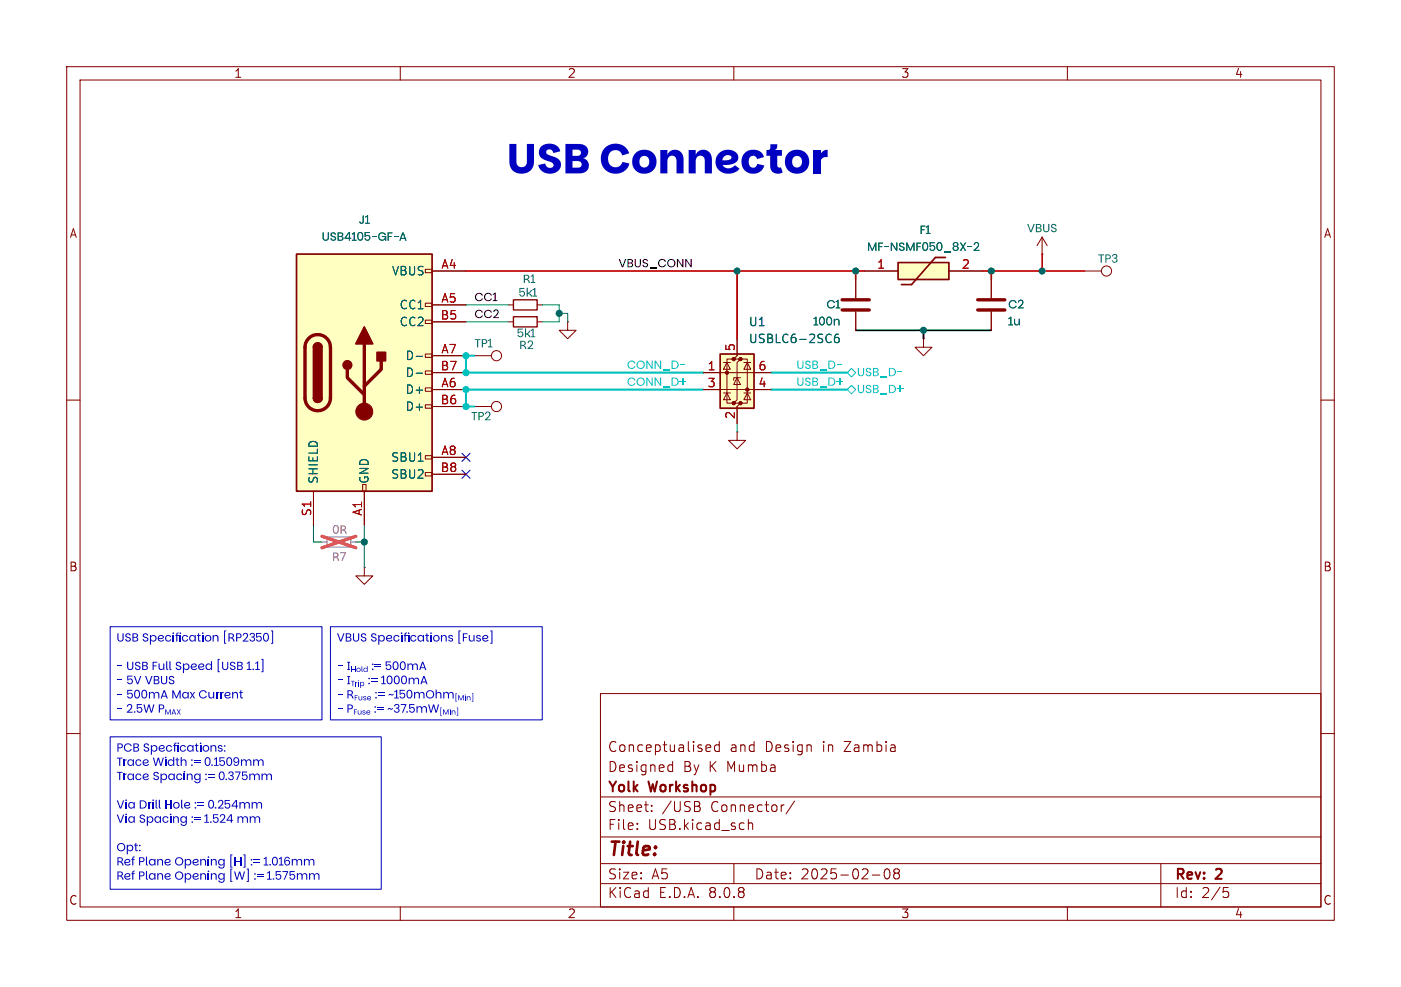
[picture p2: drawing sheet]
<svg xmlns="http://www.w3.org/2000/svg" width="210mm" height="148mm" viewBox="0 0 210 148" stroke-linecap="round" stroke-linejoin="round" font-family="sans-serif">
<defs><g id="words">
<text font-size="6.3" fill="#0000c2" x="76" y="28.6">USBConnector</text>
<text font-size="2.8" fill="#840000" x="91" y="128.9">Title:</text>
<g font-size="2.1" fill="#840000">
<text x="91" y="113">Conceptualised</text>
<text x="109.4" y="113">and</text>
<text x="114.7" y="113">Design</text>
<text x="123.5" y="113">in</text>
<text x="126.8" y="113">Zambia</text>
<text x="91" y="119.2">Yolk</text>
<text x="91" y="116">Designed</text>
<text x="97.4" y="119.2">Workshop</text>
<text x="102.4" y="116">By</text>
<text x="106.3" y="116">K Mumba</text>
<text x="91" y="124.7">File:</text>
<text x="91" y="122">Sheet:</text>
<text x="97.1" y="124.7">USB.kicad_sch</text>
<text x="99.2" y="122">/USB</text>
<text x="106.6" y="122">Connector/</text>
<text x="91" y="134.9">KiCad</text>
<text x="91" y="132.1">Size:</text>
<text x="97.7" y="132.1">A5</text>
<text x="98.7" y="134.9">E.D.A.</text>
<text x="106.3" y="134.9">8.0.8</text>
<text x="113" y="132.1">Date:</text>
<text x="120" y="132.1">2025-02-08</text>
<text x="176" y="132.3">Rev:</text>
<text x="176" y="134.9">Id:</text>
<text x="180.1" y="134.9">2/5</text>
<text x="182.4" y="132.3">2</text>
</g>
<g font-size="1.8" fill="#840000">
<text x="35" y="11.9">1</text>
<text x="85" y="11.9">2</text>
<text x="135" y="11.9">3</text>
<text x="185" y="11.9">4</text>
<text x="10.3" y="35.9">A</text>
<text x="198.4" y="35.9">A</text>
<text x="10.3" y="85.9">B</text>
<text x="198.3" y="85.9">B</text>
<text x="10.3" y="135.9">C</text>
<text x="35" y="137.9">1</text>
<text x="85" y="137.9">2</text>
<text x="135" y="137.9">3</text>
<text x="185" y="137.9">4</text>
<text x="198.3" y="135.9">C</text>
</g>
<g font-size="1.8" fill="#006464">
<text x="58.7" y="41.5">VBUS</text>
<text x="130" y="38.3">MF-NSMF050_8X-2</text>
<text x="59.8" y="46.6">CC1</text>
<text x="59.8" y="49.1">CC2</text>
<text x="112.2" y="51.7">USBLC6-2SC6</text>
<text x="112.2" y="49.1">U1</text>
<text x="121.9" y="49.5">100n</text>
<text x="151.1" y="49.5">1u</text>
<text x="60.7" y="59.3">D+</text>
<text x="60.7" y="54.2">D-</text>
<text x="60.7" y="56.7">D-</text>
<text x="60.7" y="61.8">D+</text>
<text x="58.5" y="69.4">SBU1</text>
<text x="58.5" y="72">SBU2</text>
<text x="47.9" y="72.6" transform="rotate(-90 47.9 72.6)">SHIELD</text>
<text x="55.5" y="72.6" transform="rotate(-90 55.5 72.6)">GND</text>
</g>
<g font-size="1.8" fill="#a90000">
<text x="66.1" y="40.4">A4</text>
<text x="131.4" y="40.4">1</text>
<text x="144.1" y="40.4">2</text>
<text x="66.1" y="45.5">A5</text>
<text x="66" y="48">B5</text>
<text x="66.1" y="53.1">A7</text>
<text x="110.2" y="52.8" transform="rotate(-90 110.2 52.8)">5</text>
<text x="66" y="55.6">B7</text>
<text x="66.1" y="58.2">A6</text>
<text x="106" y="55.6">1</text>
<text x="106" y="58.2">3</text>
<text x="113.6" y="58.2">4</text>
<text x="113.6" y="55.6">6</text>
<text x="66" y="60.7">B6</text>
<text x="110.2" y="62.9" transform="rotate(-90 110.2 62.9)">2</text>
<text x="66" y="70.9">B8</text>
<text x="66.1" y="68.3">A8</text>
<text x="46.7" y="77.5" transform="rotate(-90 46.7 77.5)">S1</text>
<text x="54.4" y="77.5" transform="rotate(-90 54.4 77.5)">A1</text>
</g>
<g font-size="1.8" fill="#0f0f0f">
<text x="92.7" y="40.3">VBUS_CONN</text>
<text x="71.1" y="45.4">CC1</text>
<text x="71.1" y="47.9">CC2</text>
</g>
<g font-size="1.8" fill="#00c2c2">
<text x="94" y="58.1">CONN_D+</text>
<text x="94" y="55.5">CONN_D-</text>
<text x="119.4" y="58.1">USB_D+</text>
<text x="119.4" y="55.5">USB_D-</text>
</g>
<g font-size="1.8" fill="#0000c2">
<text x="50.5" y="101.7">- I_{Hold}</text>
<text x="55.7" y="101.7">:= 500mA</text>
<text x="50.5" y="103.9">- I_{Trip}</text>
<text x="50.5" y="106">- R_{Fuse}</text>
<text x="55.1" y="103.9">:= 1000mA</text>
<text x="17.5" y="114">PCB Specfications:</text>
<text x="50.5" y="108.1">- P_{Fuse}</text>
<text x="17.5" y="128.9">Opt:</text>
<text x="17.5" y="131">Ref Plane Opening</text>
<text x="34.3" y="131">[H] := 1.016mm</text>
</g>
</g></defs>
<g fill="none" stroke="#840000" stroke-width=".15">
<path d="M10 10h190v128h-190zM12 12h186v124h-186zM60 10v2M110 10v2M160 10v2M128.3 41.9v2.8M128.3 46.7v2.8M10 60h2M198 60h2M54.6 85.1v1.3h1.3l-1.3 1.2-1.3-1.2h1.3M54.6 85.1h.1M10 110h2"/>
<path d="M90 104h108v32h-108zM90 119.5h108M100.4 114.7l.4 .1M100.8 114.2v1.5M100.8 115.6l-.4 .1M105.9 112.6h.6M105.9 111.8l.4-.1 .2 .1v.2l-.7 .2M107.8 111.8l-.4-.1-.3 .3v.4l.1 .2h.6M107.8 111.2v1.5M198 110h2M60 136v2M90 132.5h108"/>
<path d="M90 129.5h108M90 125.5h108M95.5 124.2v.2M95.5 123.5v.1M97.7 121.5v.2M97.7 120.8v.1M104.6 120.9a.4 .4 0 0 1 .4 .4 .4 .4 0 0 1-.3 .4M104.8 120.3l.1 .3-.1 .2M110 136v2M110 129.5v3M112.2 122.9v1.5M112.2 123.5a.37 .37 0 0 1 .6 .1v.8"/>
<path d="M119.1 120.1l-1.3 1.9M130.8 131.2h1.1M132.7 130.4l.3-.1a.94 .94 0 0 1 0 1.5h-.1a.91 .91 0 0 1-.2-1.4zM134.3 130.9l-.3-.3v-.2l.3-.1 .4 .1 .1 .2v.2l-.3 .1M134.3 130.9l-.3 .3v.4l.3 .2 .4-.1 .1-.2v-.4l-.3-.2M134.3 130.9h.2M160 136v2M174 129.5v6.5M183.4 133.1h.7M183.5 133.7h.4l.3 .2v.4l-.2 .2-.5 .1"/>
</g>
<path d="M126.2 46.5h4.1M126.2 45h4.1" fill="none" stroke="#840000" stroke-width=".51"/>
<g fill="#006464">
<path d="M124.1 45.2a.61 .61 0 0 1 1 .2h-.1a.46 .46 0 0 0-.7-.1 .46 .46 0 0 0 0 .7 .46 .46 0 0 0 .7-.2l.2 .1a.63 .63 0 0 1-1 .3 .63 .63 0 0 1-.1-1z"/>
<path d="M125.3 45.2l.4-.2v1.1h.3v.1h-.7v-.1h.2v-.9l-.2 .1z"/>
<path d="M122 47.7l.4-.2v1.2h.2v.1h-.6v-.1h.2v-1l-.2 .2z"/>
<path d="M122.9 47.6a.51 .51 0 0 1 .7 0 .51 .51 0 0 1 0 .7 .47 .47 0 0 1-.5 .5 .47 .47 0 0 1-.3-.7h.1a.3 .3 0 0 0 .1 .5 .3 .3 0 0 0 .5-.2 .45 .45 0 0 0 0-.5 .45 .45 0 0 0-.4-.2l-.2 .4h-.1z"/>
<path d="M124 47.6a.51 .51 0 0 1 .6 0 .51 .51 0 0 1 .1 .7 .47 .47 0 0 1-.5 .5 .47 .47 0 0 1-.4-.7h.2a.3 .3 0 0 0 .1 .5 .3 .3 0 0 0 .4-.2 .45 .45 0 0 0 .1-.5 .45 .45 0 0 0-.4-.2l-.2 .4h-.2z"/>
</g>
<path d="M146.6 46.5h4M146.6 45h4" fill="none" stroke="#840000" stroke-width=".51"/>
<path d="M148.6 41.9v2.8M148.6 46.7v2.8" fill="none" stroke="#840000" stroke-width=".15"/>
<g fill="#006464">
<path d="M151.4 45.2a.61 .61 0 0 1 1 .2h-.2a.46 .46 0 0 0-.7-.1 .46 .46 0 0 0 .1 .7 .46 .46 0 0 0 .6-.2l.2 .1a.63 .63 0 0 1-.9 .3 .63 .63 0 0 1-.1-1z"/>
<path d="M152.7 45.1a.44 .44 0 0 1 .7 0 .44 .44 0 0 1-.2 .7l-.4 .3h.6v.1h-.8l.3-.3a.51 .51 0 0 0 .2-.8l-.3 .1-.1 .2-.1-.1z"/>
<path d="M151.2 47.7l.4-.2v1.2h.2v.1h-.6v-.1h.2v-1l-.2 .2z"/>
</g>
<path d="M44.4 38.1h20.4v35.6h-20.4z" fill="#ffffc2"/>
<g fill="none" stroke="#840000" stroke-width=".15">
<path d="M63.8 58.2h1v.5h-1zM63.8 55.6h1v.5h-1zM63.8 53.1h1v.5h-1zM63.8 48h1v.5h-1zM63.8 45.5h1v.5h-1zM63.8 40.4h1v.5h-1zM64.8 40.6h5M64.8 45.7h5M64.8 58.4h5M64.8 53.3h5M64.8 48.3h5M64.8 55.9h5"/>
<path d="M47 73.7v5M54.4 72.6h.5v1.1h-.5zM54.6 73.7v5M63.8 70.9h1v.5h-1zM63.8 68.3h1v.5h-1zM63.8 60.7h1v.5h-1zM64.8 68.6h5M64.8 61h5M64.8 71.1h5"/>
</g>
<path d="M44.4 38.1h20.4v35.6h-20.4zM47 59.7a.64 .64 0 0 0 .6 .6 .64 .64 0 0 0 .7-.6M47 52.1a.64 .64 0 0 1 .6-.7 .64 .64 0 0 1 .7 .7" fill="none" stroke="#840000" stroke-width=".25"/>
<path d="M46.3 50.7a1.9 1.9 0 0 1 2-.4 1.9 1.9 0 0 1 1.2 1.8v7.6a1.91 1.91 0 0 1-1.9 1.9 1.91 1.91 0 0 1-1.9-1.9v-7.8a1.9 1.9 0 0 1 .6-1.2zM52.1 55.4v1.2l2.5 2.6M54.6 51.6v10.1M57.1 54.1v1.3l-2.5 2.5" fill="none" stroke="#840000" stroke-width=".51"/>
<g fill="#840000" stroke="#840000" stroke-width=".25">
<path d="M47 59.7h1.3a.64 .64 0 0 1-.7 .6 .64 .64 0 0 1-.6-.6z"/>
<path d="M47 52.1h1.3v7.6h-1.3z"/>
<path d="M47.2 51.6a.64 .64 0 0 1 .7-.1 .64 .64 0 0 1 .4 .6h-1.3z"/>
<path d="M54.6 49l1.3 2.6h-2.6z"/>
<path d="M56.5 52.8h1.3v1.3h-1.3z"/>
<circle cx="52.1" cy="54.7" r=".63"/>
</g>
<circle cx="54.6" cy="61.7" r="1.27" fill="#840000" stroke="#840000" stroke-width=".15"/>
<path d="M62.4 53.4h1M62.4 56h1" fill="none" stroke="#006464" stroke-width=".15"/>
<g fill="#006464">
<path d="M54.4 32.3h.1v.9a.35 .35 0 0 1-.3 .4 .35 .35 0 0 1-.4-.4h.2l.2 .2 .1-.1z"/>
<path d="M54.7 32.5l.5-.2v1.1h.2v.1h-.7v-.1h.3v-.9l-.3 .1z"/>
<path d="M48.4 34.9h.1v.7a.3 .3 0 0 0 .3 .4 .3 .3 0 0 0 .3-.4v-.7h.2v.7a.47 .47 0 0 1-.5 .5 .47 .47 0 0 1-.4-.5z"/>
<path d="M49.6 35a.44 .44 0 0 1 .8 .2h-.2a.24 .24 0 0 0-.3-.3 .24 .24 0 0 0-.2 .3 .24 .24 0 0 0 .3 .2 .38 .38 0 0 1 .3 .6 .38 .38 0 0 1-.6 0l-.2-.3h.2a.24 .24 0 0 0 .2 .3 .24 .24 0 0 0 .3-.2 .24 .24 0 0 0-.2-.3 .36 .36 0 0 1-.4-.1 .36 .36 0 0 1 0-.4z"/>
<path d="M50.6 34.9h.5a.31 .31 0 0 1 .3 .2 .31 .31 0 0 1-.2 .4 .33 .33 0 0 1 .3 .3 .33 .33 0 0 1-.4 .3h-.5v-.1l.7-.1a.22 .22 0 0 0 0-.3 .22 .22 0 0 0-.2-.1h-.3v.5h-.2v-.6h.5a.2 .2 0 0 0 .2-.2 .2 .2 0 0 0-.3-.2h-.2v.4h-.2z"/>
<path d="M52.3 34.8h.2v.9h.1v.1h-.1v.3h-.2v-.3h-.7l.1-.1h.6v-.7l-.5 .7h-.1z"/>
<path d="M52.8 35l.4-.2v1.2h.2v.1h-.6v-.1h.2v-1l-.2 .2z"/>
<path d="M53.7 34.9a.51 .51 0 0 1 .7 0 .51 .51 0 0 1 0 .7 .47 .47 0 0 1-.5 .5 .47 .47 0 0 1-.3-.7h.1a.3 .3 0 0 0 .1 .5 .3 .3 0 0 0 .5-.2 .45 .45 0 0 0 0-.5 .45 .45 0 0 0-.4-.2l-.2 .4h-.1z"/>
<path d="M54.7 34.8h.7v.1h-.6v.5a.43 .43 0 0 1 .6 0 .43 .43 0 0 1 0 .7 .43 .43 0 0 1-.6-.1l-.2-.2 .2-.1a.29 .29 0 0 0 .4 .2 .29 .29 0 0 0 .1-.4 .29 .29 0 0 0-.5 0h-.1z"/>
<path d="M55.8 35.4h.7v.1h-.7z"/>
<path d="M56.9 35a.62 .62 0 0 1 .9 .2l-.1 .1a.45 .45 0 0 0-.7-.2 .45 .45 0 0 0 .1 .7 .45 .45 0 0 0 .6-.3h-.5v-.1h.7v.7h-.2l.1-.4a.59 .59 0 0 1-.9 .3 .59 .59 0 0 1 0-1z"/>
<path d="M58.1 34.9h.7v.1h-.5v.4h.4v.1h-.4v.6h-.2z"/>
<path d="M59 35.4h.7v.1h-.7z"/>
<path d="M60.3 34.9h.2l.4 1.2h-.1l-.4-1.2-.4 1.2h-.1z"/>
<path d="M60.1 35.7h.6l.1 .1h-.8z"/>
</g>
<path d="M77 47.5h3.5v1.5h-3.5z" fill="none" stroke="#840000" stroke-width=".2"/>
<path d="M76.2 48.3h.8M80.5 48.3h.8" fill="none" stroke="#840000" stroke-width=".15"/>
<g fill="#006464">
<path d="M78 51.1h.4a.35 .35 0 0 1 .4 .3 .35 .35 0 0 1-.3 .4l.3 .2 .1 .3h-.2l-.2-.4-.4-.1v.5h-.1v-.6l.6-.1a.23 .23 0 0 0 0-.2 .23 .23 0 0 0-.2-.2h-.3v.5h-.1z"/>
<path d="M79.2 51.2a.44 .44 0 0 1 .7 0 .44 .44 0 0 1-.2 .7l-.4 .3h.6v.1h-.8l.3-.3a.51 .51 0 0 0 .2-.8l-.3 .1-.1 .2-.1-.1z"/>
<path d="M77.6 49.3h.8v.1h-.7v.5a.43 .43 0 0 1 .7 0 .43 .43 0 0 1-.1 .6 .43 .43 0 0 1-.6 0l-.1-.3h.1a.29 .29 0 0 0 .4 .2 .29 .29 0 0 0 .1-.5 .29 .29 0 0 0-.5 .1h-.1z"/>
<path d="M78.7 49.2h.2v.8l.3-.1 .1-.3h.2l-.2 .3-.2 .2 .3 .2 .1 .3h-.2l-.1-.3-.3-.1v.4h-.2z"/>
<path d="M79.6 49.5l.4-.2v1.1h.2v.2h-.6v-.2h.2v-.9l-.2 .1z"/>
</g>
<g fill="none" stroke="#840000" stroke-width=".15">
<path d="M71.1 53.3h2.6M85.1 48.3v1.2h1.3l-1.3 1.3-1.3-1.3h1.3M85.1 48.3h.1M110.5 64.8v1.2h1.3l-1.3 1.3-1.3-1.3h1.3M110.5 64.8h.1"/>
<circle cx="74.4" cy="53.3" r=".76"/>
</g>
<g fill="#006464">
<path d="M71.2 50.9h.8v.1h-.3v1.1h-.2v-1.1h-.3z"/>
<path d="M72.2 50.9h.4a.37 .37 0 0 1 .4 .3 .37 .37 0 0 1-.4 .4h-.2v.5h-.2v-.7h.6a.23 .23 0 0 0 .1-.3 .23 .23 0 0 0-.3-.1h-.2v.4h-.2z"/>
<path d="M73.1 51l.5-.2v1.2h.2v.1h-.7v-.1h.3v-1l-.3 .2z"/>
</g>
<path d="M134.6 39.4h7.6v2.5h-7.6z" fill="#ffffc2"/>
<path d="M134.6 39.4h7.6v2.5h-7.6zM140.2 38.6l-3.5 4.1h-1.6" fill="none" stroke="#840000" stroke-width=".25"/>
<path d="M129.5 40.6h5.1M142.2 40.6h5.1" fill="none" stroke="#840000" stroke-width=".15"/>
<g fill="#006464">
<path d="M138 33.8h.7v.2h-.5v.4h.4v.1h-.4v.6h-.2z"/>
<path d="M138.8 34l.4-.2v1.1h.3v.2h-.7v-.2h.3v-.9l-.3 .1z"/>
<path d="M130.1 36.4h.2l.5 1.1 .4-1.1h.2v1.2h-.2v-1.1l-.4 1.1h-.1l-.5-1 .1 1h-.2z"/>
<path d="M131.7 36.4h.7v.1h-.6v.4h.5v.2h-.5v.5h-.1z"/>
<path d="M133.5 36.4h.2l.6 1v-1h.2v1.2h-.2l-.6-1v1h-.2z"/>
<path d="M134.9 36.5a.44 .44 0 0 1 .7 .2h-.2a.24 .24 0 0 0-.2-.2 .24 .24 0 0 0-.3 .3 .24 .24 0 0 0 .4 .1 .38 .38 0 0 1 .2 .6 .38 .38 0 0 1-.6 0l-.2-.2 .2-.1a.24 .24 0 0 0 .2 .3 .24 .24 0 0 0 .3-.2 .24 .24 0 0 0-.2-.2 .36 .36 0 0 1-.4-.2 .36 .36 0 0 1 .1-.4z"/>
<path d="M135.8 36.4h.2l.5 1.1 .4-1.1h.2v1.2h-.2v-1.1l-.4 1.1h-.1l-.5-1 .1 1h-.2z"/>
<path d="M137.4 36.4h.7v.1h-.6v.4h.5v.2h-.5v.5h-.1z"/>
<path d="M138.4 36.4a.51 .51 0 0 1 .6 .1 .51 .51 0 0 1 .1 .6 .47 .47 0 0 1-.5 .5 .47 .47 0 0 1-.4-.6h.2a.3 .3 0 0 0 .1 .4 .3 .3 0 0 0 .4-.2 .45 .45 0 0 0 .1-.5 .45 .45 0 0 0-.4-.2l-.2 .5h-.2z"/>
<path d="M139.3 36.3h.8v.2h-.6v.4a.43 .43 0 0 1 .6 .1 .43 .43 0 0 1-.1 .6 .43 .43 0 0 1-.6-.1l-.1-.2 .2-.1a.29 .29 0 0 0 .4 .2 .29 .29 0 0 0 .1-.4 .29 .29 0 0 0-.5 .1l-.2-.1z"/>
<path d="M140.6 36.4a.51 .51 0 0 1 .6 .1 .51 .51 0 0 1 .1 .6 .47 .47 0 0 1-.6 .5 .47 .47 0 0 1-.3-.6h.1a.3 .3 0 0 0 .1 .4 .3 .3 0 0 0 .5-.2 .45 .45 0 0 0 0-.5 .45 .45 0 0 0-.4-.2l-.2 .5h-.1z"/>
<path d="M142.9 36.4a.38 .38 0 0 1 .6-.1 .38 .38 0 0 1 0 .6 .42 .42 0 0 1-.1 .7 .42 .42 0 0 1-.6-.4h.1a.28 .28 0 0 0 .3 .4 .28 .28 0 0 0 .3-.3 .28 .28 0 0 0-.3-.3l-.4 .2 .2-.3-.2-.2h.2a.26 .26 0 0 0 .4 .2 .26 .26 0 0 0 0-.5 .26 .26 0 0 0-.4 .2l-.2 .1z"/>
<path d="M143.9 36.4h.2l.7 1.2h-.2z"/>
<path d="M144.7 36.4h.1l-.4 .6-.1-.1z"/>
<path d="M146.1 36.4a.44 .44 0 0 1 .6 .1 .44 .44 0 0 1-.1 .6l-.4 .4h.6v.1h-.9l.3-.3a.51 .51 0 0 0 .2-.9l-.2 .1-.1 .2h-.1z"/>
</g>
<g fill="none" stroke="#840000" stroke-width=".15">
<path d="M71.1 61h2.6"/>
<circle cx="74.4" cy="61" r=".76"/>
</g>
<g fill="#006464">
<path d="M70.7 61.8h.8v.1h-.3v1.1h-.2v-1.1h-.3z"/>
<path d="M71.7 61.8h.4a.37 .37 0 0 1 .4 .3 .37 .37 0 0 1-.4 .4h-.2v.5h-.2v-.6l.6-.1a.23 .23 0 0 0 .1-.3 .23 .23 0 0 0-.3-.1h-.2v.5h-.2z"/>
<path d="M72.8 61.8a.44 .44 0 0 1 .7 .1 .44 .44 0 0 1-.2 .6l-.4 .4h.6v.1h-.8l.3-.3a.51 .51 0 0 0 .2-.9l-.3 .1v.2h-.2z"/>
</g>
<g fill="none" stroke="#840000" stroke-width=".15">
<path d="M162.6 40.6h2.5"/>
<circle cx="165.9" cy="40.6" r=".76"/>
</g>
<g fill="#006464">
<path d="M164.7 38.2h.8v.1h-.3v1.1h-.2v-1.1h-.3z"/>
<path d="M165.7 38.2h.4a.37 .37 0 0 1 .4 .3 .37 .37 0 0 1-.4 .4h-.2v.5h-.2v-.7h.6a.23 .23 0 0 0 0-.3 .23 .23 0 0 0-.2-.1h-.2v.4h-.2z"/>
<path d="M166.8 38.2a.36 .36 0 0 1 .6-.1 .36 .36 0 0 1-.1 .6 .4 .4 0 0 1 0 .7 .4 .4 0 0 1-.6-.4h.1a.27 .27 0 0 0 .3 .3 .27 .27 0 0 0 .2-.4 .27 .27 0 0 0-.3-.1v-.2a.25 .25 0 0 0 .3-.1 .25 .25 0 0 0-.2-.3 .25 .25 0 0 0-.3 .3l-.1-.1z"/>
</g>
<path d="M49 80.5h3.6v1.5h-3.6z" fill="none" stroke="#a1a1a1" stroke-width=".2"/>
<path d="M48.3 81.3h.7M52.6 81.3h.7" fill="none" stroke="#a1a1a1" stroke-width=".15"/>
<g fill="#989898">
<path d="M49.9 82.9h.4a.35 .35 0 0 1 .4 .2 .35 .35 0 0 1-.2 .4l.2 .3 .1 .3h-.1l-.2-.4-.4-.1v.5h-.2v-.6l.6-.1a.23 .23 0 0 0 .1-.3 .23 .23 0 0 0-.3-.1h-.2v.5h-.2z"/>
<path d="M51 82.8h.8l-.5 1.3h-.1l.5-1.2h-.7z"/>
<path d="M50.1 78.8a.51 .51 0 0 1 .6 .1 .51 .51 0 0 1 .1 .6 .47 .47 0 0 1-.6 .5 .47 .47 0 0 1-.3-.6h.2a.3 .3 0 0 0 .1 .4 .3 .3 0 0 0 .4-.2 .45 .45 0 0 0 0-.4 .45 .45 0 0 0-.4-.3l-.1 .5h-.2z"/>
<path d="M51 78.8h.4a.35 .35 0 0 1 .5 .3 .35 .35 0 0 1-.3 .4l.2 .2 .2 .3h-.2l-.2-.4-.4-.1v.5h-.2v-.6l.6-.1a.23 .23 0 0 0 .1-.2 .23 .23 0 0 0-.3-.2h-.2v.5h-.2z"/>
</g>
<path d="M48.3 80.4l5 1.7M53.3 80.4l-5 1.7" fill="none" stroke="#e65255" stroke-width=".46"/>
<path d="M156.2 38.1h.1M156.2 35.6l-.8 1.2M156.2 35.6v2.5M156.2 35.6l.8 1.2" fill="none" stroke="#840000" stroke-width=".15"/>
<g fill="#006464">
<path d="M154 33.6h.2l.3 1 .4-1h.2l-.5 1.2h-.2z"/>
<path d="M155.3 33.6h.4a.31 .31 0 0 1 .4 .2 .31 .31 0 0 1-.2 .4 .33 .33 0 0 1 .2 .4 .33 .33 0 0 1-.4 .2h-.4v-.1l.6-.1a.22 .22 0 0 0 .1-.2 .22 .22 0 0 0-.3-.2h-.3v.5h-.1v-.6h.4a.2 .2 0 0 0 .2-.2 .2 .2 0 0 0-.2-.2h-.3v.4h-.1z"/>
<path d="M156.4 33.6h.1v.8a.3 .3 0 0 0 .3 .3 .3 .3 0 0 0 .3-.3v-.8h.2v.8a.47 .47 0 0 1-.5 .4 .47 .47 0 0 1-.4-.4z"/>
<path d="M157.6 33.7a.44 .44 0 0 1 .8 .2h-.2a.24 .24 0 0 0-.3-.2 .24 .24 0 0 0-.2 .3 .24 .24 0 0 0 .3 .1 .38 .38 0 0 1 .3 .6 .38 .38 0 0 1-.6 .1l-.2-.3 .2-.1a.24 .24 0 0 0 .2 .3 .24 .24 0 0 0 .3-.1 .24 .24 0 0 0-.2-.3 .36 .36 0 0 1-.4-.2 .36 .36 0 0 1 0-.4z"/>
</g>
<path d="M76.2 45.7h.8M80.5 45.7h.8M138.4 50.8v1.3h1.3l-1.3 1.2-1.2-1.2h1.2M138.4 50.8h.1" fill="none" stroke="#840000" stroke-width=".15"/>
<path d="M77 45h3.5v1.5h-3.5z" fill="none" stroke="#840000" stroke-width=".2"/>
<g fill="#006464">
<path d="M78.5 41.2h.4a.35 .35 0 0 1 .4 .3 .35 .35 0 0 1-.2 .4l.2 .2 .1 .3h-.1l-.2-.4-.4-.1v.5h-.2v-.6l.6-.1a.23 .23 0 0 0 .1-.2 .23 .23 0 0 0-.3-.2h-.2v.5h-.2z"/>
<path d="M79.6 41.4l.4-.2v1.1h.2v.1h-.6v-.1h.2v-.9l-.2 .1z"/>
<path d="M77.8 43.2h.8v.1h-.6v.5a.43 .43 0 0 1 .6 0 .43 .43 0 0 1 0 .6 .43 .43 0 0 1-.7 0l-.1-.3h.2a.29 .29 0 0 0 .4 .2 .29 .29 0 0 0 .1-.5 .29 .29 0 0 0-.5 .1h-.2z"/>
<path d="M78.9 43.2h.2v.7l.3-.1 .2-.3h.1l-.1 .3-.3 .2 .3 .2 .2 .3h-.2l-.2-.3-.3-.1v.4h-.2z"/>
<path d="M79.8 43.4l.4-.2v1.1h.3v.2h-.7v-.2h.3v-.9l-.3 .1z"/>
</g>
<path d="M107.9 53.1h5.1v8.1h-5.1z" fill="#ffffc2"/>
<g fill="#840000" stroke="#840000" stroke-width=".15">
<circle cx="109" cy="55.9" r=".25"/>
<circle cx="110" cy="60.5" r=".25"/>
<circle cx="110" cy="53.8" r=".25"/>
<circle cx="111" cy="60.5" r=".25"/>
<circle cx="111" cy="53.8" r=".25"/>
<circle cx="112" cy="58.4" r=".25"/>
</g>
<g fill="none" stroke="#840000" stroke-width=".15">
<path d="M105.4 58.4h10.2M105.4 55.9h10.2M108.5 58.9h1M108.5 54.4h1M109 54.4l.5 1h-1zM109 58.9l.5 1h-1zM110 53.8h-1v6.7h1M110.5 56.6l.5 1.1h-1zM110.5 50.8v2.5l-.5 .5h1l-.5 .6v5.5l-.5 .6h1l-.5 .5v2.5M111 56.6h-1v.4M111 53.8h1v6.7h-1M111.5 58.9h1"/>
<path d="M111.5 54.4h1M112 58.9l.5 1h-1zM112 54.4l.5 1h-1z"/>
</g>
<path d="M107.9 53.1h5.1v8.1h-5.1z" fill="none" stroke="#840000" stroke-width=".25"/>
<path d="M125.3 50.2a.86 .86 0 0 0 0 1.2l.4-.1 .1-.5-.2-.2h-.3l-.2 .2" fill="none" stroke="#006464" stroke-width=".15"/>
<g fill="#00c2c2">
<path d="M128.6 57.7h.2v.8a.3 .3 0 0 0 .3 .3 .3 .3 0 0 0 .3-.3v-.8h.1v.8a.47 .47 0 0 1-.4 .5 .47 .47 0 0 1-.5-.5z"/>
<path d="M129.9 57.8a.44 .44 0 0 1 .7 .2l-.2 .1a.24 .24 0 0 0-.2-.3 .24 .24 0 0 0-.2 .3 .24 .24 0 0 0 .3 .2 .38 .38 0 0 1 .3 .5 .38 .38 0 0 1-.7 .1l-.1-.3h.1a.24 .24 0 0 0 .2 .3 .24 .24 0 0 0 .3-.2 .24 .24 0 0 0-.2-.3 .36 .36 0 0 1-.4-.2 .36 .36 0 0 1 .1-.4z"/>
<path d="M130.9 57.7h.4a.31 .31 0 0 1 .4 .2 .31 .31 0 0 1-.2 .4 .33 .33 0 0 1 .2 .4 .33 .33 0 0 1-.4 .2h-.4v-.1h.6a.22 .22 0 0 0 0-.3 .22 .22 0 0 0-.2-.1h-.3v.4h-.1v-.6h.4a.2 .2 0 0 0 .2-.2 .2 .2 0 0 0-.2-.1h-.3v.3h-.1z"/>
<path d="M132 59h.9v.2h-.9z"/>
<path d="M133.3 57.7h.3a.62 .62 0 0 1 .7 .6 .62 .62 0 0 1-.7 .6h-.3v-.1h.3a.48 .48 0 0 0 .5-.5 .48 .48 0 0 0-.5-.5h-.2v1h-.1z"/>
<path d="M134.9 57.8h.1v1h-.1z"/>
<path d="M134.5 58.2h.9v.2h-.9z"/>
</g>
<path d="M127.6 57.8l.7 .6-.7 .7-.6-.7z" fill="none" stroke="#00c2c2" stroke-width=".15"/>
<g fill="#00c2c2">
<path d="M128.6 55.2h.2v.8a.3 .3 0 0 0 .3 .3 .3 .3 0 0 0 .3-.3v-.8h.1v.8a.47 .47 0 0 1-.4 .4 .47 .47 0 0 1-.5-.4z"/>
<path d="M129.9 55.3a.44 .44 0 0 1 .7 .2h-.2a.24 .24 0 0 0-.2-.2 .24 .24 0 0 0-.2 .3 .24 .24 0 0 0 .3 .1 .38 .38 0 0 1 .3 .6 .38 .38 0 0 1-.7 0l-.1-.2 .1-.1a.24 .24 0 0 0 .2 .3 .24 .24 0 0 0 .3-.2 .24 .24 0 0 0-.2-.2 .36 .36 0 0 1-.4-.2 .36 .36 0 0 1 .1-.4z"/>
<path d="M130.9 55.2h.4a.31 .31 0 0 1 .4 .2 .31 .31 0 0 1-.2 .4 .33 .33 0 0 1 .2 .4 .33 .33 0 0 1-.4 .2h-.4v-.1l.6-.1a.22 .22 0 0 0 0-.2 .22 .22 0 0 0-.2-.2h-.3v.5h-.1v-.6h.4a.2 .2 0 0 0 .2-.2 .2 .2 0 0 0-.2-.2h-.3v.4h-.1z"/>
<path d="M132 56.5h.9v.1h-.9z"/>
<path d="M133.3 55.2h.3a.62 .62 0 0 1 .7 .6 .62 .62 0 0 1-.7 .6h-.3v-.1h.3a.48 .48 0 0 0 .5-.5 .48 .48 0 0 0-.5-.5h-.2v1h-.1z"/>
<path d="M134.5 55.7h.7v.1h-.7z"/>
</g>
<path d="M127 55.9l.6-.7 .7 .7-.7 .6z" fill="none" stroke="#00c2c2" stroke-width=".15"/>
<path d="M102 54.6h.7v.1h-.7z" fill="#00c2c2"/>
<g fill="#0000c2">
<path d="M76.4 21.6h1v2.6a.79 .79 0 0 0 .8 .9 .79 .79 0 0 0 .8-.9v-2.6h1v2.6a1.85 1.85 0 0 1-1.8 1.9 1.85 1.85 0 0 1-1.8-1.9z"/>
<path d="M81.1 22a1.85 1.85 0 0 1 2.8 .5l.1 .2-1 .3a.53 .53 0 0 0-.6-.7 .53 .53 0 0 0-.5 .7l.8 .4a1.33 1.33 0 0 1 1.3 1.7 1.82 1.82 0 0 1-1.8 .9 1.82 1.82 0 0 1-1.5-1.3l1-.2a.65 .65 0 0 0 .6 .7 .65 .65 0 0 0 .7-.4 1.65 1.65 0 0 0-1.3-.8 1.2 1.2 0 0 1-.6-2z"/>
<path d="M84.8 21.6h1.9a1.13 1.13 0 0 1 1.4 .7 1.13 1.13 0 0 1-.7 1.4 1.18 1.18 0 0 1 .8 1.5 1.18 1.18 0 0 1-1.4 .8h-2v-.9h1.8a.5 .5 0 0 0 .6-.5 .5 .5 0 0 0-.6-.4h-.8v.9h-1v-1.7h1.7a.48 .48 0 0 0 .6-.5 .48 .48 0 0 0-.6-.5h-.7v1h-1z"/>
<path d="M90.7 22.2a2.2 2.2 0 0 1 3.6 .8l-1 .3a1.12 1.12 0 0 0-1.5-.7 1.12 1.12 0 0 0-.6 1.4 1.1 1.1 0 0 0 .9 1.1 1.1 1.1 0 0 0 1.2-.8l1.1 .2a2.25 2.25 0 0 1-3.4 1.2 2.25 2.25 0 0 1-.3-3.5z"/>
<path d="M115.5 21.6h1a.65 .65 0 0 1-.4 .9l-.9 .3v-.3l.2-.1 .1-.2z"/>
<path d="M123.3 22.7l.2-.1 .6-.1v1.1a.88 .88 0 0 0-1.2 .9h-.1l.1-1.2z"/>
</g>
<path d="M49.5 94h31.8v14h-31.8z" fill="none" stroke="#0000c2" stroke-width=".15"/>
<g fill="#0000c2">
<path d="M50.5 95h.2l.4 1 .4-1h.1l-.4 1.2h-.2z"/>
<path d="M51.8 95h.5a.31 .31 0 0 1 .3 .2 .31 .31 0 0 1-.2 .4 .33 .33 0 0 1 .3 .4 .33 .33 0 0 1-.4 .2h-.5v-.1l.7-.1a.22 .22 0 0 0 0-.2 .22 .22 0 0 0-.2-.2h-.3v.5h-.2v-.6h.5a.2 .2 0 0 0 .2-.2 .2 .2 0 0 0-.2-.2h-.3v.4h-.2z"/>
<path d="M52.9 95h.2v.7a.3 .3 0 0 0 .3 .4 .3 .3 0 0 0 .3-.4v-.7h.1v.7a.47 .47 0 0 1-.4 .5 .47 .47 0 0 1-.5-.5z"/>
<path d="M54.2 95.1a.44 .44 0 0 1 .7 .2h-.2a.24 .24 0 0 0-.2-.2 .24 .24 0 0 0-.2 .3 .24 .24 0 0 0 .3 .1 .38 .38 0 0 1 .3 .6 .38 .38 0 0 1-.7 0l-.1-.2 .1-.1a.24 .24 0 0 0 .2 .3 .24 .24 0 0 0 .3-.2 .24 .24 0 0 0-.2-.2 .36 .36 0 0 1-.4-.2 .36 .36 0 0 1 .1-.4z"/>
<path d="M55.7 95.1a.44 .44 0 0 1 .7 .2h-.1a.24 .24 0 0 0-.3-.2 .24 .24 0 0 0-.2 .3 .24 .24 0 0 0 .3 .1 .38 .38 0 0 1 .3 .6 .38 .38 0 0 1-.6 0l-.2-.2 .2-.1a.24 .24 0 0 0 .1 .3 .24 .24 0 0 0 .3-.2 .24 .24 0 0 0-.2-.2 .36 .36 0 0 1-.3-.2 .36 .36 0 0 1 0-.4z"/>
<path d="M56.7 95.2h.2v.2a.46 .46 0 0 1 .6 0 .46 .46 0 0 1 0 .7 .46 .46 0 0 1-.6-.1v.7h-.2v-1h.2a.33 .33 0 0 0 .5 .3 .33 .33 0 0 0 0-.6 .33 .33 0 0 0-.5 .2l-.2 .1z"/>
<path d="M58 95.4a.37 .37 0 0 1 .5-.2 .37 .37 0 0 1 .1 .6h-.6a.38 .38 0 0 0 .3 .3 .38 .38 0 0 0 .4-.2l.1 .1a.53 .53 0 0 1-.6 .2 .53 .53 0 0 1-.3-.5h.1a.39 .39 0 0 0 .6-.3h-.3l-.3 .3h-.1z"/>
<path d="M59.1 95.3a.47 .47 0 0 1 .8 .2l-.2 .1a.32 .32 0 0 0-.5-.1 .32 .32 0 0 0 .1 .5 .32 .32 0 0 0 .4-.2l.2 .1a.49 .49 0 0 1-.8 .2 .49 .49 0 0 1 0-.8z"/>
<path d="M60.1 95.2h.2v1h-.2z"/>
<path d="M60.7 94.9l.3-.1-.2 .4h.5v.2h-.5v.8h-.2v-.8h-.1v-.2h.1z"/>
<path d="M61.2 95.2h.1v1h-.1z"/>
<path d="M61.6 95.3a.47 .47 0 0 1 .8 .2l-.1 .1a.32 .32 0 0 0-.5-.1 .32 .32 0 0 0 0 .5 .32 .32 0 0 0 .5-.2l.1 .1a.49 .49 0 0 1-.7 .2 .49 .49 0 0 1-.1-.8z"/>
<path d="M62.7 95.3l.4-.1 .3 .2v-.2h.2v1h-.2v-.2a.44 .44 0 0 1-.5 .2 .44 .44 0 0 1-.3-.5h.1a.33 .33 0 0 0 .5 .3 .33 .33 0 0 0 .1-.6 .33 .33 0 0 0-.6 .2l-.1 .1z"/>
<path d="M63.7 95.2h.6v.2h-.2v.6h.2v.1l-.1 .1a.24 .24 0 0 1-.3-.2v-.6h-.2z"/>
<path d="M63.9 95h.2v.2l-.3 .1z"/>
<path d="M64.5 95.2h.2v1h-.2z"/>
<path d="M65.1 95.3a.5 .5 0 0 1 .7 .1 .5 .5 0 0 1-.2 .8 .5 .5 0 0 1-.7-.5h.2a.33 .33 0 0 0 .5 .3 .33 .33 0 0 0 0-.6 .33 .33 0 0 0-.5 .2l-.2 .1z"/>
<path d="M66.1 95.2h.2v.2a.37 .37 0 0 1 .4-.2 .37 .37 0 0 1 .3 .4v.6h-.2v-.5a.28 .28 0 0 0-.3-.3 .28 .28 0 0 0-.2 .3v.5h-.2z"/>
<path d="M67.3 95.3l.4-.1 .2 .3h-.1a.19 .19 0 0 0-.3-.2 .19 .19 0 0 0-.1 .2 .19 .19 0 0 0 .2 .2 .31 .31 0 0 1 .3 .4 .31 .31 0 0 1-.5 .1l-.2-.3 .2 .1a.19 .19 0 0 0 .2 .1 .19 .19 0 0 0 .1-.2 .19 .19 0 0 0-.2-.1l-.3-.2z"/>
<path d="M68.7 94.5h.3v.2h-.1v1.7h.1v.1h-.3z"/>
<path d="M69.4 95h.7v.1h-.6v.4h.5v.1h-.5v.6h-.1z"/>
<path d="M71 95.2h.1v1l-.1-.1z"/>
<path d="M70.3 95.2h.1v.6a.28 .28 0 0 0 .3 .3 .28 .28 0 0 0 .3-.4 .37 .37 0 0 1-.3 .5 .37 .37 0 0 1-.4-.4z"/>
<path d="M71.5 95.3l.4-.1 .2 .3h-.2a.19 .19 0 0 0-.2-.2 .19 .19 0 0 0-.1 .2 .19 .19 0 0 0 .2 .2 .31 .31 0 0 1 .3 .4 .31 .31 0 0 1-.5 .1l-.2-.3 .1 .1a.19 .19 0 0 0 .3 .1 .19 .19 0 0 0 .1-.2 .19 .19 0 0 0-.2-.1l-.3-.2z"/>
<path d="M72.4 95.4a.37 .37 0 0 1 .6-.2 .37 .37 0 0 1 0 .6h-.6a.38 .38 0 0 0 .4 .3 .38 .38 0 0 0 .3-.2l.1 .1a.53 .53 0 0 1-.6 .2 .53 .53 0 0 1-.3-.5h.1a.39 .39 0 0 0 .6-.3h-.3l-.3 .3h-.1z"/>
<path d="M73.5 94.5h.3v2h-.3v-.1h.2v-1.7h-.2z"/>
<path d="M50.6 99.7h.8v.2h-.8z"/>
<path d="M52 99.2h.5v.2h-.2v.9h.2v.2h-.5v-.2h.2v-.9h-.2z"/>
<path d="M56.2 99.6h.9v.1h-.9z"/>
<path d="M57.8 99.2h.8v.1h-.6v.5a.43 .43 0 0 1 .6 0 .43 .43 0 0 1-.1 .6 .43 .43 0 0 1-.6 0l-.1-.3h.1a.29 .29 0 0 0 .5 .2 .29 .29 0 0 0 0-.5 .29 .29 0 0 0-.4 .1h-.2z"/>
<path d="M59 99.3a.51 .51 0 0 1 .7 0 .51 .51 0 0 1 0 .7 .47 .47 0 0 1-.5 .5 .47 .47 0 0 1-.4-.7h.2a.3 .3 0 0 0 .1 .5 .3 .3 0 0 0 .4-.2 .45 .45 0 0 0 .1-.5 .45 .45 0 0 0-.4-.2l-.2 .4h-.2z"/>
<path d="M60.1 99.3a.51 .51 0 0 1 .6 0 .51 .51 0 0 1 .1 .7 .47 .47 0 0 1-.5 .5 .47 .47 0 0 1-.4-.7h.2a.3 .3 0 0 0 .1 .5 .3 .3 0 0 0 .4-.2 .45 .45 0 0 0 .1-.5 .45 .45 0 0 0-.5-.2l-.1 .4h-.2z"/>
<path d="M61.1 99.5h.1v.2a.36 .36 0 0 1 .4-.2 .36 .36 0 0 1 .3 .2 .37 .37 0 0 1 .4-.2 .37 .37 0 0 1 .3 .4v.6h-.1v-.6a.27 .27 0 0 0-.3-.3 .27 .27 0 0 0-.3 .4v.5h-.1v-.6a.28 .28 0 0 0-.3-.3 .28 .28 0 0 0-.3 .4v.5h-.1z"/>
<path d="M63.3 99.2h.2l.4 1.3h-.2l-.4-1.2h.1l-.4 1.2h-.2z"/>
<path d="M58.1 101.4a.51 .51 0 0 1 .7 .1 .51 .51 0 0 1 0 .6 .47 .47 0 0 1-.5 .5 .47 .47 0 0 1-.4-.6h.2a.3 .3 0 0 0 .1 .4 .3 .3 0 0 0 .5-.2 .45 .45 0 0 0 0-.5 .45 .45 0 0 0-.4-.2l-.2 .5h-.2z"/>
<path d="M59.2 101.4a.51 .51 0 0 1 .6 .1 .51 .51 0 0 1 .1 .6 .47 .47 0 0 1-.5 .5 .47 .47 0 0 1-.4-.6h.2a.3 .3 0 0 0 .1 .4 .3 .3 0 0 0 .4-.2 .45 .45 0 0 0 .1-.5 .45 .45 0 0 0-.5-.2l-.1 .5h-.2z"/>
<path d="M60.3 101.4a.51 .51 0 0 1 .6 .1 .51 .51 0 0 1 .1 .6 .47 .47 0 0 1-.5 .5 .47 .47 0 0 1-.4-.6h.2a.3 .3 0 0 0 .1 .4 .3 .3 0 0 0 .4-.2 .45 .45 0 0 0 .1-.5 .45 .45 0 0 0-.5-.2l-.1 .5h-.2z"/>
<path d="M61.3 101.6h.1v.2a.36 .36 0 0 1 .4-.2 .36 .36 0 0 1 .3 .3 .37 .37 0 0 1 .4-.3 .37 .37 0 0 1 .3 .4v.6h-.1v-.5a.27 .27 0 0 0-.3-.3 .27 .27 0 0 0-.3 .3v.5h-.1v-.5a.28 .28 0 0 0-.3-.3 .28 .28 0 0 0-.3 .3v.5h-.1z"/>
<path d="M63.5 101.4h.1l.5 1.2h-.2l-.4-1.1h.1l-.4 1.1h-.2z"/>
<path d="M59.1 103.7l.4-.2v1.1h.3v.1h-.7v-.1h.3v-.9l-.3 .1z"/>
<path d="M59.9 103.5h.8v.1h-.7v.4a.43 .43 0 0 1 .7 .1 .43 .43 0 0 1-.1 .6 .43 .43 0 0 1-.6-.1l-.1-.2h.1a.29 .29 0 0 0 .4 .2 .29 .29 0 0 0 .1-.5 .29 .29 0 0 0-.5 .1h-.1z"/>
<path d="M61.1 103.5a.51 .51 0 0 1 .6 .1 .51 .51 0 0 1 .1 .6 .47 .47 0 0 1-.5 .5 .47 .47 0 0 1-.4-.6h.2a.3 .3 0 0 0 .1 .4 .3 .3 0 0 0 .4-.1 .45 .45 0 0 0 .1-.5 .45 .45 0 0 0-.5-.3l-.1 .5h-.2z"/>
<path d="M62.1 103.8h.1v.2a.36 .36 0 0 1 .4-.3 .36 .36 0 0 1 .3 .3 .37 .37 0 0 1 .4-.2 .37 .37 0 0 1 .3 .4v.5h-.1v-.5a.27 .27 0 0 0-.3-.3 .27 .27 0 0 0-.3 .3v.5h-.1v-.5a.28 .28 0 0 0-.3-.3 .28 .28 0 0 0-.3 .3v.5h-.1z"/>
<path d="M64 103.7a.63 .63 0 0 1 1 .1 .63 .63 0 0 1-.4 .9 .63 .63 0 0 1-.8-.6h.2a.46 .46 0 0 0 .7 .4 .46 .46 0 0 0 0-.8 .46 .46 0 0 0-.7 .3l-.2 .1z"/>
<path d="M65.3 103.4h.2v.6a.37 .37 0 0 1 .4-.2 .37 .37 0 0 1 .3 .4v.5h-.2v-.5a.28 .28 0 0 0-.3-.3 .28 .28 0 0 0-.2 .3v.5h-.2z"/>
<path d="M66.4 103.8h.2v.2a.36 .36 0 0 1 .4-.3 .36 .36 0 0 1 .3 .3 .37 .37 0 0 1 .4-.2 .37 .37 0 0 1 .3 .4v.5h-.2v-.5a.27 .27 0 0 0-.2-.3 .27 .27 0 0 0-.3 .3v.5h-.2v-.5a.28 .28 0 0 0-.2-.3 .28 .28 0 0 0-.3 .3v.5h-.2z"/>
<path d="M68.3 104h.2h-.1v1.1l.1 .1h-.2z"/>
<path d="M68.7 104.2h.1l.3 .7 .3-.7h.1v.8h-.1v-.7l-.3 .7-.3-.7v.7h-.1z"/>
<path d="M69.7 104.4h.1v.6h-.1z"/>
<path d="M70 104.4h.1v.1l.2-.1 .2 .1v.5h-.1v-.4l-.1-.1-.2 .1v.4h-.1z"/>
<path d="M70.7 104h.2v1.2h-.2l.1-.1v-1.1z"/>
<path d="M59.2 105.7a.36 .36 0 0 1 .6-.1 .36 .36 0 0 1-.2 .6 .4 .4 0 0 1 0 .7 .4 .4 0 0 1-.6-.4h.2a.27 .27 0 0 0 .3 .3 .27 .27 0 0 0 .2-.4 .27 .27 0 0 0-.4-.1v-.2a.25 .25 0 0 0 .4-.1 .25 .25 0 0 0-.2-.3 .25 .25 0 0 0-.3 .2h-.1z"/>
<path d="M60.1 105.6h.8l-.5 1.3h-.2l.5-1.2h-.6z"/>
<path d="M61.3 105.6h.8v.1h-.6v.5a.43 .43 0 0 1 .6 0 .43 .43 0 0 1-.1 .6 .43 .43 0 0 1-.6 0l-.1-.3h.2a.29 .29 0 0 0 .4 .2 .29 .29 0 0 0 0-.5 .29 .29 0 0 0-.4 .1h-.2z"/>
<path d="M62.4 105.9h.2v.2a.36 .36 0 0 1 .3-.2 .36 .36 0 0 1 .4 .2 .37 .37 0 0 1 .4-.2 .37 .37 0 0 1 .3 .4v.6h-.2v-.6a.27 .27 0 0 0-.3-.3 .27 .27 0 0 0-.2 .4v.5h-.2v-.6a.28 .28 0 0 0-.2-.3 .28 .28 0 0 0-.3 .4v.5h-.2z"/>
<path d="M64.2 105.6h.1l.3 1.2 .3-1.2h.2l.3 1.2 .2-1.2h.2l-.3 1.3h-.2l-.3-1.1-.3 1.1h-.2z"/>
<path d="M66 106.1h.2l-.1 .1v1.1l.1 .1h-.2z"/>
<path d="M66.4 106.4h.1l.4 .7 .2-.7h.1v.8h-.1v-.7l-.2 .7-.4-.7v.7h-.1z"/>
<path d="M67.4 106.5h.1v.7h-.1z"/>
<path d="M67.7 106.5h.1v.2l.2-.2 .2 .1 .1 .6h-.1v-.5l-.2-.1-.2 .1v.5h-.1z"/>
<path d="M68.5 106.1h.2v1.3h-.2l.1-.1v-1.1z"/>
<circle cx="60.2" cy="94.9" r=".12"/>
<circle cx="61.3" cy="94.9" r=".12"/>
<circle cx="64.6" cy="94.9" r=".12"/>
<circle cx="55.9" cy="99.6" r=".12"/>
<circle cx="69.7" cy="104.2" r=".08"/>
<circle cx="61" cy="106.8" r=".12"/>
<circle cx="67.5" cy="106.4" r=".08"/>
</g>
<path d="M16.5 110.5h40.6v22.9h-40.6z" fill="none" stroke="#0000c2" stroke-width=".15"/>
<g fill="#0000c2">
<path d="M17.6 111.5h.4a.37 .37 0 0 1 .4 .3 .37 .37 0 0 1-.4 .4h-.2v.5h-.2v-.6l.6-.1a.23 .23 0 0 0 0-.3 .23 .23 0 0 0-.2-.1h-.2v.5h-.2z"/>
<path d="M18.7 111.6a.61 .61 0 0 1 1.1 .3h-.2a.46 .46 0 0 0-.7-.1 .46 .46 0 0 0 0 .7 .46 .46 0 0 0 .7-.2h.2a.63 .63 0 0 1-1 .3 .63 .63 0 0 1-.1-1z"/>
<path d="M20 111.5h.4a.31 .31 0 0 1 .4 .2 .31 .31 0 0 1-.2 .4 .33 .33 0 0 1 .2 .4 .33 .33 0 0 1-.3 .2h-.5v-.1l.6-.1a.22 .22 0 0 0 .1-.2 .22 .22 0 0 0-.3-.2h-.2v.5h-.2v-.6h.4a.2 .2 0 0 0 .3-.2 .2 .2 0 0 0-.3-.2h-.2v.4h-.2z"/>
<path d="M21.6 111.6a.44 .44 0 0 1 .8 .2h-.2a.24 .24 0 0 0-.3-.2 .24 .24 0 0 0-.2 .3 .24 .24 0 0 0 .3 .1 .38 .38 0 0 1 .3 .6 .38 .38 0 0 1-.6 0l-.2-.2 .2-.1a.24 .24 0 0 0 .2 .3 .24 .24 0 0 0 .2-.2 .24 .24 0 0 0-.1-.2 .36 .36 0 0 1-.4-.2 .36 .36 0 0 1 0-.4z"/>
<path d="M22.6 111.7h.2v.3a.46 .46 0 0 1 .6-.1 .46 .46 0 0 1 0 .7 .46 .46 0 0 1-.6-.1v.7h-.2v-1h.2a.33 .33 0 0 0 .5 .3 .33 .33 0 0 0 0-.6 .33 .33 0 0 0-.5 .3h-.2z"/>
<path d="M23.9 111.9a.37 .37 0 0 1 .6-.2 .37 .37 0 0 1 0 .6h-.6a.38 .38 0 0 0 .4 .3 .38 .38 0 0 0 .3-.2l.1 .1a.53 .53 0 0 1-.6 .2 .53 .53 0 0 1-.3-.5h.1a.39 .39 0 0 0 .6-.3h-.3l-.3 .3h-.1z"/>
<path d="M25 111.9a.47 .47 0 0 1 .8 .1l-.2 .1a.32 .32 0 0 0-.5-.1 .32 .32 0 0 0 .1 .5 .32 .32 0 0 0 .5-.1h.1a.49 .49 0 0 1-.7 .2 .49 .49 0 0 1-.1-.7z"/>
<path d="M26.2 111.4h.3l-.2 .3h.4v.2h-.4v.8h-.2v-.8h-.1v-.2h.1z"/>
<path d="M26.6 111.7h.2v1h-.2z"/>
<path d="M27.1 111.9a.47 .47 0 0 1 .8 .1l-.2 .1a.32 .32 0 0 0-.5-.1 .32 .32 0 0 0 .1 .5 .32 .32 0 0 0 .4-.1h.2a.49 .49 0 0 1-.8 .2 .49 .49 0 0 1 0-.7z"/>
<path d="M28.2 111.9l.4-.2 .3 .3v-.3h.1v1h-.1v-.2a.44 .44 0 0 1-.6 .2 .44 .44 0 0 1-.3-.5h.2a.33 .33 0 0 0 .5 .3 .33 .33 0 0 0 0-.6 .33 .33 0 0 0-.5 .3h-.2z"/>
<path d="M29.2 111.7h.6v.2h-.3v.6h.2l.1 .2h-.1a.24 .24 0 0 1-.3-.2v-.6h-.2z"/>
<path d="M29.4 111.5h.1v.2l-.2 .1z"/>
<path d="M30 111.7h.2v1h-.2z"/>
<path d="M30.5 111.9a.5 .5 0 0 1 .8 .1 .5 .5 0 0 1-.3 .7 .5 .5 0 0 1-.6-.5h.1a.33 .33 0 0 0 .5 .3 .33 .33 0 0 0 .1-.6 .33 .33 0 0 0-.6 .2l-.1 .1z"/>
<path d="M31.6 111.7h.1v.2a.37 .37 0 0 1 .5-.2 .37 .37 0 0 1 .2 .4v.6h-.1v-.5a.28 .28 0 0 0-.3-.3 .28 .28 0 0 0-.3 .3v.5h-.1z"/>
<path d="M32.7 111.8h.5l.2 .2h-.2a.19 .19 0 0 0-.2-.2 .19 .19 0 0 0-.2 .2 .19 .19 0 0 0 .3 .2 .31 .31 0 0 1 .2 .4 .31 .31 0 0 1-.5 .1l-.2-.2h.2a.19 .19 0 0 0 .2 .1 .19 .19 0 0 0 .2-.2 .19 .19 0 0 0-.3-.1l-.2-.2z"/>
<path d="M32.9 113.6h.8v.1h-.7v.5a.43 .43 0 0 1 .6 0 .43 .43 0 0 1 0 .6 .43 .43 0 0 1-.6-.1l-.1-.2h.1a.29 .29 0 0 0 .4 .2 .29 .29 0 0 0 .1-.5 .29 .29 0 0 0-.5 .1h-.1z"/>
<path d="M34.1 113.6a.51 .51 0 0 1 .6 .1 .51 .51 0 0 1 .1 .6 .47 .47 0 0 1-.5 .6 .47 .47 0 0 1-.4-.7h.2a.3 .3 0 0 0 .1 .4 .3 .3 0 0 0 .4-.1 .45 .45 0 0 0 .1-.5 .45 .45 0 0 0-.5-.3l-.1 .5h-.2z"/>
<path d="M35.1 113.6a.53 .53 0 0 1 .7 .1 .53 .53 0 0 1 .1 .7 .44 .44 0 0 1-.4 .4 .44 .44 0 0 1-.5-.3h.1a.32 .32 0 0 0 .5 .2 .32 .32 0 0 0 .1-.5 .39 .39 0 0 1-.4 .2 .39 .39 0 0 1-.3-.4h.1a.28 .28 0 0 0 .4 .2 .28 .28 0 0 0 .1-.5 .28 .28 0 0 0-.5 .2l-.1 .1z"/>
<path d="M36.1 113.9h.2v.2a.36 .36 0 0 1 .3-.2 .36 .36 0 0 1 .4 .2 .37 .37 0 0 1 .4-.2 .37 .37 0 0 1 .3 .4v.5h-.2v-.5a.27 .27 0 0 0-.3-.3 .27 .27 0 0 0-.2 .3v.5h-.2v-.5a.28 .28 0 0 0-.3-.3 .28 .28 0 0 0-.2 .3v.5h-.2z"/>
<path d="M38 113.9h.1v.2a.36 .36 0 0 1 .4-.2 .36 .36 0 0 1 .3 .2 .37 .37 0 0 1 .4-.2 .37 .37 0 0 1 .3 .4v.5h-.1v-.5a.27 .27 0 0 0-.3-.3 .27 .27 0 0 0-.3 .3v.5h-.1v-.5a.28 .28 0 0 0-.3-.3 .28 .28 0 0 0-.3 .3v.5h-.1z"/>
<path d="M17.5 115.7h.9v.2h-.4v1.1h-.1v-1.1h-.4z"/>
<path d="M18.5 116h.2v1h-.2z"/>
<path d="M18.7 116.1l.3-.1v.2h-.2l-.2 .3z"/>
<path d="M19.2 116.1l.4-.1 .3 .2v-.2h.2v1h-.2v-.2a.44 .44 0 0 1-.5 .2 .44 .44 0 0 1-.3-.5h.2a.33 .33 0 0 0 .4 .3 .33 .33 0 0 0 .1-.6 .33 .33 0 0 0-.5 .2l-.2 .1z"/>
<path d="M20.4 116.1a.47 .47 0 0 1 .8 .2h-.2a.32 .32 0 0 0-.4 0 .32 .32 0 0 0 0 .5 .32 .32 0 0 0 .5-.2l.1 .1a.49 .49 0 0 1-.7 .2 .49 .49 0 0 1-.1-.8z"/>
<path d="M21.5 116.1a.37 .37 0 0 1 .5-.1 .37 .37 0 0 1 .1 .5l-.6 .1a.38 .38 0 0 0 .4 .3 .38 .38 0 0 0 .3-.2l.1 .1a.53 .53 0 0 1-.6 .2 .53 .53 0 0 1-.3-.5h.1a.39 .39 0 0 0 .6-.3h-.3l-.3 .3h-.1z"/>
<path d="M23.1 115.8a.44 .44 0 0 1 .7 .2l-.2 .1a.24 .24 0 0 0-.2-.3 .24 .24 0 0 0-.2 .3 .24 .24 0 0 0 .3 .2 .38 .38 0 0 1 .3 .6 .38 .38 0 0 1-.7 0l-.1-.3h.1a.24 .24 0 0 0 .2 .3 .24 .24 0 0 0 .3-.2 .24 .24 0 0 0-.2-.3 .36 .36 0 0 1-.4-.1 .36 .36 0 0 1 .1-.5z"/>
<path d="M24.1 116h.1v.2a.46 .46 0 0 1 .7 0 .46 .46 0 0 1 0 .6 .46 .46 0 0 1-.7 0v.6h-.1v-.9h.1a.33 .33 0 0 0 .5 .3 .33 .33 0 0 0 .1-.6 .33 .33 0 0 0-.6 .2l-.1 .1z"/>
<path d="M25.3 116.1l.4-.1 .3 .2v-.2h.2v1h-.1l-.1-.2a.44 .44 0 0 1-.5 .2 .44 .44 0 0 1-.3-.5h.2a.33 .33 0 0 0 .5 .3 .33 .33 0 0 0 0-.6 .33 .33 0 0 0-.5 .2l-.2 .1z"/>
<path d="M26.5 116.1a.47 .47 0 0 1 .8 .2h-.1a.32 .32 0 0 0-.5 0 .32 .32 0 0 0 0 .5 .32 .32 0 0 0 .5-.2l.1 .1a.49 .49 0 0 1-.7 .2 .49 .49 0 0 1-.1-.8z"/>
<path d="M27.6 116h.1v1h-.1z"/>
<path d="M28 116h.2v.2a.37 .37 0 0 1 .4-.2 .37 .37 0 0 1 .3 .4v.6h-.2v-.6a.28 .28 0 0 0-.3-.3 .28 .28 0 0 0-.2 .4v.5h-.2z"/>
<path d="M29.2 116.1l.4-.1 .3 .2v-.2h.2v1a.5 .5 0 0 1-.5 .5 .5 .5 0 0 1-.5-.4h.1a.33 .33 0 0 0 .4 .2 .33 .33 0 0 0 .3-.3v-.2a.44 .44 0 0 1-.5 .2 .44 .44 0 0 1-.3-.5h.1a.33 .33 0 0 0 .5 .3 .33 .33 0 0 0 .1-.6 .33 .33 0 0 0-.6 .2l-.1 .1z"/>
<path d="M31.2 116.5h.9v.1h-.9z"/>
<path d="M31.2 116.1h.9v.1h-.9z"/>
<path d="M33 115.8a.51 .51 0 0 1 .6 0 .51 .51 0 0 1 .1 .7 .47 .47 0 0 1-.6 .5 .47 .47 0 0 1-.3-.7h.1a.3 .3 0 0 0 .2 .5 .3 .3 0 0 0 .4-.2 .45 .45 0 0 0 0-.5 .45 .45 0 0 0-.4-.2l-.2 .4h-.1z"/>
<path d="M34.3 115.8a.36 .36 0 0 1 .6-.1 .36 .36 0 0 1-.1 .6 .4 .4 0 0 1 0 .7 .4 .4 0 0 1-.6-.4h.1a.27 .27 0 0 0 .4 .3 .27 .27 0 0 0 .2-.4 .27 .27 0 0 0-.4-.1v-.2a.25 .25 0 0 0 .3-.1 .25 .25 0 0 0-.2-.3 .25 .25 0 0 0-.2 .2h-.2z"/>
<path d="M35.2 115.7h.9l-.5 1.3h-.2l.5-1.2h-.7z"/>
<path d="M36.3 115.7h.7v.1h-.6v.5a.43 .43 0 0 1 .6 0 .43 .43 0 0 1 0 .6 .43 .43 0 0 1-.6 0l-.1-.2 .1-.1a.29 .29 0 0 0 .4 .2 .29 .29 0 0 0 .1-.4 .29 .29 0 0 0-.5 0h-.1z"/>
<path d="M37.4 116h.1v.2a.36 .36 0 0 1 .4-.2 .36 .36 0 0 1 .3 .3 .37 .37 0 0 1 .4-.3 .37 .37 0 0 1 .3 .4v.6h-.1v-.6a.27 .27 0 0 0-.3-.3 .27 .27 0 0 0-.3 .4v.5h-.1v-.6a.28 .28 0 0 0-.3-.3 .28 .28 0 0 0-.3 .4v.5h-.1z"/>
<path d="M39.2 116h.2v.2a.36 .36 0 0 1 .3-.2 .36 .36 0 0 1 .3 .3 .37 .37 0 0 1 .5-.3 .37 .37 0 0 1 .3 .4v.6h-.2v-.6a.27 .27 0 0 0-.3-.3 .27 .27 0 0 0-.2 .4v.5h-.2v-.6a.28 .28 0 0 0-.3-.3 .28 .28 0 0 0-.2 .4v.5h-.2z"/>
<path d="M17.5 120h.2l.4 1.1 .4-1.1h.1l-.4 1.2h-.2z"/>
<path d="M18.8 120.3h.2v.9h-.2z"/>
<path d="M19.3 120.4l.4-.1 .3 .2v-.2h.2v.9h-.1l-.1-.2a.44 .44 0 0 1-.5 .2 .44 .44 0 0 1-.3-.4h.2a.33 .33 0 0 0 .5 .2 .33 .33 0 0 0 0-.5 .33 .33 0 0 0-.5 .2l-.2 .1z"/>
<path d="M20.9 120h.4a.62 .62 0 0 1 .7 .6 .62 .62 0 0 1-.7 .6h-.4v-.1h.4a.48 .48 0 0 0 .5-.5 .48 .48 0 0 0-.5-.5h-.2v1h-.2z"/>
<path d="M22.2 120.3h.2v.9h-.2z"/>
<path d="M22.4 120.4l.3-.1v.1l-.2 .1-.2 .2z"/>
<path d="M22.9 120.3h.1v.9h-.1z"/>
<path d="M23.3 119.9h.2v1.1l.1 .1v.2l-.3-.2z"/>
<path d="M23.8 119.9h.2v1.1l.1 .1v.2l-.3-.2z"/>
<path d="M24.8 120h.1v1.2h-.1z"/>
<path d="M25.6 120h.1v1.2h-.1z"/>
<path d="M24.9 120.6h.7v.1h-.7z"/>
<path d="M26.1 120.4a.5 .5 0 0 1 .8 .1 .5 .5 0 0 1-.3 .7 .5 .5 0 0 1-.7-.4h.2a.33 .33 0 0 0 .5 .2 .33 .33 0 0 0 0-.5 .33 .33 0 0 0-.5 .2l-.2 .1z"/>
<path d="M27.1 119.9h.2v1.1l.1 .1v.2l-.2-.2z"/>
<path d="M27.7 120.4a.37 .37 0 0 1 .6-.1 .37 .37 0 0 1 .1 .5l-.6 .1a.38 .38 0 0 0 .3 .2 .38 .38 0 0 0 .3-.1h.2a.53 .53 0 0 1-.6 .2 .53 .53 0 0 1-.4-.5h.1a.39 .39 0 0 0 .6-.2l-.3-.1-.3 .3h-.1z"/>
<path d="M29.6 120.7h.9v.2h-.9z"/>
<path d="M29.6 120.3h.9v.2h-.9z"/>
<path d="M31.4 120a.51 .51 0 0 1 .6 .1 .51 .51 0 0 1 .1 .6 .47 .47 0 0 1-.5 .6 .47 .47 0 0 1-.4-.7h.2a.3 .3 0 0 0 .1 .4 .3 .3 0 0 0 .4-.1 .45 .45 0 0 0 0-.5 .45 .45 0 0 0-.4-.3l-.1 .5h-.2z"/>
<path d="M32.8 120.1a.44 .44 0 0 1 .6 0 .44 .44 0 0 1-.1 .7l-.4 .3h.6v.1h-.8l.2-.3a.51 .51 0 0 0 .2-.8l-.2 .1-.1 .2-.1-.1z"/>
<path d="M33.7 120h.7v.1h-.6v.5a.43 .43 0 0 1 .6 0 .43 .43 0 0 1 0 .6 .43 .43 0 0 1-.6-.1l-.1-.2h.1a.29 .29 0 0 0 .4 .2 .29 .29 0 0 0 .1-.5 .29 .29 0 0 0-.5 .1h-.1z"/>
<path d="M35.3 120h.2v.8h.2v.2h-.2v.2h-.1v-.2h-.7v-.2h.7v-.7l-.5 .7h-.2z"/>
<path d="M35.9 120.3h.2v.2a.36 .36 0 0 1 .3-.2 .36 .36 0 0 1 .3 .2 .37 .37 0 0 1 .5-.2 .37 .37 0 0 1 .3 .4v.5h-.2v-.5a.27 .27 0 0 0-.3-.3 .27 .27 0 0 0-.2 .3v.5h-.2v-.5a.28 .28 0 0 0-.3-.3 .28 .28 0 0 0-.2 .3v.5h-.2z"/>
<path d="M37.7 120.3h.2v.2a.36 .36 0 0 1 .3-.2 .36 .36 0 0 1 .4 .2 .37 .37 0 0 1 .4-.2 .37 .37 0 0 1 .3 .4v.5h-.2v-.5a.27 .27 0 0 0-.3-.3 .27 .27 0 0 0-.2 .3v.5h-.2v-.5a.28 .28 0 0 0-.3-.3 .28 .28 0 0 0-.2 .3v.5h-.2z"/>
<path d="M17.5 122.1h.2l.4 1.1 .4-1.1h.1l-.4 1.3h-.2z"/>
<path d="M18.8 122.4h.2v1h-.2z"/>
<path d="M19.3 122.5l.4-.1 .3 .2v-.2h.2v1h-.1l-.1-.2a.44 .44 0 0 1-.5 .2 .44 .44 0 0 1-.3-.5h.2a.33 .33 0 0 0 .5 .3 .33 .33 0 0 0 0-.6 .33 .33 0 0 0-.5 .2l-.2 .1z"/>
<path d="M21 122.2a.44 .44 0 0 1 .7 .3h-.1a.24 .24 0 0 0-.3-.3 .24 .24 0 0 0-.2 .3 .24 .24 0 0 0 .3 .2 .38 .38 0 0 1 .3 .6 .38 .38 0 0 1-.6 0l-.2-.3h.2a.24 .24 0 0 0 .2 .3 .24 .24 0 0 0 .2-.2 .24 .24 0 0 0-.2-.3 .36 .36 0 0 1-.3-.1 .36 .36 0 0 1 0-.5z"/>
<path d="M22 122.4h.2v.2a.46 .46 0 0 1 .6 0 .46 .46 0 0 1 0 .6 .46 .46 0 0 1-.6 0v.6h-.2v-.9h.2a.33 .33 0 0 0 .5 .3 .33 .33 0 0 0 0-.6 .33 .33 0 0 0-.5 .2l-.2 .1z"/>
<path d="M23.3 122.5l.4-.1 .3 .2v-.2h.1v1h-.1v-.2a.44 .44 0 0 1-.6 .2 .44 .44 0 0 1-.3-.5h.2a.33 .33 0 0 0 .5 .3 .33 .33 0 0 0 0-.6 .33 .33 0 0 0-.5 .2l-.2 .1z"/>
<path d="M24.5 122.5a.47 .47 0 0 1 .8 .2h-.2a.32 .32 0 0 0-.5 0 .32 .32 0 0 0 0 .5 .32 .32 0 0 0 .5-.2l.2 .1a.49 .49 0 0 1-.8 .2 .49 .49 0 0 1 0-.8z"/>
<path d="M25.5 122.4h.2v1h-.2z"/>
<path d="M25.9 122.4h.2v.2a.37 .37 0 0 1 .4-.2 .37 .37 0 0 1 .3 .4v.6h-.1v-.6a.28 .28 0 0 0-.3-.3 .28 .28 0 0 0-.3 .4v.5h-.2z"/>
<path d="M27.2 122.5l.3-.1 .3 .2v-.2h.2v1a.5 .5 0 0 1-.4 .5 .5 .5 0 0 1-.6-.4h.2a.33 .33 0 0 0 .3 .2 .33 .33 0 0 0 .3-.3v-.2a.44 .44 0 0 1-.5 .2 .44 .44 0 0 1-.3-.5h.2a.33 .33 0 0 0 .5 .3 .33 .33 0 0 0 0-.6 .33 .33 0 0 0-.5 .2l-.2 .1z"/>
<path d="M29.1 122.9h.9v.1h-.9z"/>
<path d="M29.1 122.5h.9v.1h-.9z"/>
<path d="M30.6 122.3l.5-.2v1.1h.2v.2h-.7v-.2h.3v-.9l-.3 .1z"/>
<path d="M31.9 122.1h.8v.1h-.6v.5a.43 .43 0 0 1 .6 0 .43 .43 0 0 1-.1 .6 .43 .43 0 0 1-.6 0l-.1-.2 .2-.1a.29 .29 0 0 0 .4 .2 .29 .29 0 0 0 0-.4 .29 .29 0 0 0-.4 0h-.2z"/>
<path d="M33 122.2a.44 .44 0 0 1 .7 .1 .44 .44 0 0 1-.2 .6l-.3 .3h.6v.2h-.9l.3-.4a.51 .51 0 0 0 .2-.8l-.2 .1-.1 .2h-.2z"/>
<path d="M34.6 122.1h.2v.8h.1v.2h-.1v.3h-.2v-.3h-.7l.1-.2h.6v-.6l-.5 .6h-.1z"/>
<path d="M35.6 122.4h.2v.2a.36 .36 0 0 1 .3-.2 .36 .36 0 0 1 .3 .3 .37 .37 0 0 1 .5-.3 .37 .37 0 0 1 .3 .4v.6h-.2v-.6a.27 .27 0 0 0-.3-.3 .27 .27 0 0 0-.2 .4v.5h-.2v-.6a.28 .28 0 0 0-.3-.3 .28 .28 0 0 0-.2 .4v.5h-.2z"/>
<path d="M37.4 122.4h.2v.2a.36 .36 0 0 1 .3-.2 .36 .36 0 0 1 .4 .3 .37 .37 0 0 1 .4-.3 .37 .37 0 0 1 .3 .4v.6h-.2v-.6a.27 .27 0 0 0-.3-.3 .27 .27 0 0 0-.2 .4v.5h-.2v-.6a.28 .28 0 0 0-.3-.3 .28 .28 0 0 0-.2 .4v.5h-.2z"/>
<path d="M17.7 126.6a.63 .63 0 0 1 1 .1 .63 .63 0 0 1-.4 .9 .63 .63 0 0 1-.8-.6h.2a.46 .46 0 0 0 .7 .4 .46 .46 0 0 0 0-.8 .46 .46 0 0 0-.7 .4h-.2z"/>
<path d="M19 126.7h.2v.2a.46 .46 0 0 1 .6-.1 .46 .46 0 0 1 0 .7 .46 .46 0 0 1-.6-.1v.7h-.2v-.9h.2a.33 .33 0 0 0 .4 .2 .33 .33 0 0 0 .1-.5 .33 .33 0 0 0-.5 .2l-.2 .1z"/>
<path d="M20.1 126.7h.6v.1h-.3v.6l.2 .1 .1 .1h-.1a.24 .24 0 0 1-.3-.2v-.6h-.2z"/>
<path d="M20.3 126.4h.1v.2l-.2 .1z"/>
<path d="M20.8 128.6h.4a.37 .37 0 0 1 .5 .3 .37 .37 0 0 1-.5 .4h-.2v.5h-.2v-.7h.6a.23 .23 0 0 0 .1-.3 .23 .23 0 0 0-.3-.1h-.2v.4h-.2z"/>
<path d="M21.9 128.5h.1v1.1h.2l-.1 .2-.2-.2z"/>
<path d="M22.4 128.9l.4-.1 .3 .2v-.2h.2v1h-.1l-.1-.2a.44 .44 0 0 1-.5 .2 .44 .44 0 0 1-.3-.5h.2a.33 .33 0 0 0 .5 .3 .33 .33 0 0 0 0-.6 .33 .33 0 0 0-.5 .2l-.2 .1z"/>
<path d="M23.6 128.8h.1v.2a.37 .37 0 0 1 .5-.2 .37 .37 0 0 1 .2 .4v.6h-.1v-.6a.28 .28 0 0 0-.3-.3 .28 .28 0 0 0-.3 .4v.5h-.1z"/>
<path d="M24.8 128.9a.37 .37 0 0 1 .5-.1 .37 .37 0 0 1 .1 .5l-.6 .1a.38 .38 0 0 0 .3 .3 .38 .38 0 0 0 .4-.2l.1 .1a.53 .53 0 0 1-.6 .2 .53 .53 0 0 1-.3-.5h.1a.39 .39 0 0 0 .6-.3h-.4l-.2 .3h-.1z"/>
<path d="M26.4 128.7a.63 .63 0 0 1 1 .1 .63 .63 0 0 1-.4 1 .63 .63 0 0 1-.8-.6h.2a.46 .46 0 0 0 .7 .4 .46 .46 0 0 0 0-.8 .46 .46 0 0 0-.7 .3l-.2 .1z"/>
<path d="M27.7 128.8h.2v.2a.46 .46 0 0 1 .6 0 .46 .46 0 0 1 0 .6 .46 .46 0 0 1-.6 0v.6h-.2v-.9h.2a.33 .33 0 0 0 .4 .3 .33 .33 0 0 0 .1-.6 .33 .33 0 0 0-.5 .2l-.2 .1z"/>
<path d="M29 128.9a.37 .37 0 0 1 .5-.1 .37 .37 0 0 1 .1 .5l-.6 .1a.38 .38 0 0 0 .3 .3 .38 .38 0 0 0 .4-.2l.1 .1a.53 .53 0 0 1-.6 .2 .53 .53 0 0 1-.3-.5h.1a.39 .39 0 0 0 .6-.3h-.4l-.2 .3h-.1z"/>
<path d="M30 128.8h.2v.2a.37 .37 0 0 1 .4-.2 .37 .37 0 0 1 .3 .4v.6h-.2v-.6a.28 .28 0 0 0-.3-.3 .28 .28 0 0 0-.2 .4v.5h-.2z"/>
<path d="M31.2 128.8h.1v1h-.1z"/>
<path d="M31.6 128.8h.2v.2a.37 .37 0 0 1 .4-.2 .37 .37 0 0 1 .3 .4v.6h-.2v-.6a.28 .28 0 0 0-.3-.3 .28 .28 0 0 0-.2 .4v.5h-.2z"/>
<path d="M32.8 128.9l.4-.1 .3 .2v-.2h.2v1a.5 .5 0 0 1-.5 .5 .5 .5 0 0 1-.5-.4h.2a.33 .33 0 0 0 .3 .2 .33 .33 0 0 0 .3-.3v-.2a.44 .44 0 0 1-.5 .2 .44 .44 0 0 1-.3-.5h.2a.33 .33 0 0 0 .4 .3 .33 .33 0 0 0 .1-.6 .33 .33 0 0 0-.5 .2l-.2 .1z"/>
<path d="M34.5 128.1h.3v.2h-.1v1.7h.1v.1h-.3z"/>
<path d="M35.2 128.6h.1v1.2h-.1z"/>
<path d="M36 128.6h.1v1.2h-.1z"/>
<path d="M35.3 129.1h.7v.1h-.7z"/>
<path d="M36.5 128.1h.3v2h-.3v-.1h.1v-1.7h-.1z"/>
<path d="M38 128.9h.9v.1h-.9z"/>
<path d="M39.5 128.7l.5-.2v1.1h.2v.2h-.7v-.2h.3v-.9l-.3 .2z"/>
<path d="M40.9 128.6a.51 .51 0 0 1 .7 0 .51 .51 0 0 1 0 .7 .47 .47 0 0 1-.5 .5 .47 .47 0 0 1-.3-.7h.1a.3 .3 0 0 0 .1 .5 .3 .3 0 0 0 .5-.2 .45 .45 0 0 0 0-.5 .45 .45 0 0 0-.4-.2l-.2 .4h-.1z"/>
<path d="M41.8 128.7l.4-.2v1.1h.3v.2h-.7v-.2h.3v-.9l-.3 .2z"/>
<path d="M42.8 128.6l.4-.1 .2 .3h-.1a.32 .32 0 0 0-.4-.1 .32 .32 0 0 0-.2 .4v.1a.43 .43 0 0 1 .7 0 .43 .43 0 0 1-.2 .6 .43 .43 0 0 1-.6-.3v-.1h.2a.28 .28 0 0 0 .4 .2 .28 .28 0 0 0 0-.5 .28 .28 0 0 0-.4 .2l-.2 .1v-.3z"/>
<path d="M43.7 128.8h.2v.2a.36 .36 0 0 1 .3-.2 .36 .36 0 0 1 .4 .3 .37 .37 0 0 1 .4-.3 .37 .37 0 0 1 .3 .4v.6h-.2v-.6a.27 .27 0 0 0-.3-.3 .27 .27 0 0 0-.2 .4v.5h-.2v-.5a.28 .28 0 0 0-.3-.4 .28 .28 0 0 0-.2 .4v.5h-.2z"/>
<path d="M45.6 128.8h.1v.2a.36 .36 0 0 1 .4-.2 .36 .36 0 0 1 .3 .3 .37 .37 0 0 1 .4-.3 .37 .37 0 0 1 .3 .4v.6h-.1v-.6a.27 .27 0 0 0-.3-.3 .27 .27 0 0 0-.3 .4v.5h-.1v-.5a.28 .28 0 0 0-.3-.4 .28 .28 0 0 0-.3 .4v.5h-.1z"/>
<path d="M27.7 130.9h.2v.3a.46 .46 0 0 1 .6-.1 .46 .46 0 0 1 0 .7 .46 .46 0 0 1-.6-.1v.7h-.2v-1h.2a.33 .33 0 0 0 .4 .3 .33 .33 0 0 0 .1-.6 .33 .33 0 0 0-.5 .3h-.2z"/>
<path d="M32.8 131.1l.4-.2 .3 .3v-.3h.2v1a.5 .5 0 0 1-.5 .5 .5 .5 0 0 1-.5-.3l.2-.1a.33 .33 0 0 0 .3 .2 .33 .33 0 0 0 .3-.3v-.2a.44 .44 0 0 1-.5 .2 .44 .44 0 0 1-.3-.5h.2a.33 .33 0 0 0 .4 .3 .33 .33 0 0 0 .1-.6 .33 .33 0 0 0-.5 .3h-.2z"/>
<path d="M34.5 130.3h.3v.1h-.1v1.7h.1v.1h-.3z"/>
<path d="M37 130.3h.3v1.9h-.3v-.1h.1v-1.7h-.1z"/>
<path d="M46.3 130.9h.2v.2a.36 .36 0 0 1 .3-.2 .36 .36 0 0 1 .4 .3 .37 .37 0 0 1 .4-.3 .37 .37 0 0 1 .3 .4v.6h-.2v-.5a.27 .27 0 0 0-.3-.3 .27 .27 0 0 0-.2 .3v.5h-.2v-.5a.28 .28 0 0 0-.3-.3 .28 .28 0 0 0-.2 .3v.5h-.2z"/>
<circle cx="26.7" cy="111.5" r=".12"/>
<circle cx="30.1" cy="111.5" r=".12"/>
<circle cx="33.7" cy="112.6" r=".12"/>
<circle cx="33.7" cy="111.8" r=".12"/>
<circle cx="27.6" cy="115.7" r=".12"/>
<circle cx="30.9" cy="116.9" r=".12"/>
<circle cx="30.9" cy="116.1" r=".12"/>
<circle cx="33.9" cy="116.9" r=".12"/>
<circle cx="18.9" cy="120" r=".12"/>
<circle cx="23" cy="120" r=".12"/>
<circle cx="29.3" cy="121.1" r=".12"/>
<circle cx="29.3" cy="120.4" r=".12"/>
<circle cx="32.3" cy="121.1" r=".12"/>
<circle cx="18.9" cy="122.1" r=".12"/>
<circle cx="25.6" cy="122.1" r=".12"/>
<circle cx="28.8" cy="123.3" r=".12"/>
<circle cx="28.8" cy="122.5" r=".12"/>
<circle cx="31.6" cy="123.3" r=".12"/>
<circle cx="21" cy="126.8" r=".12"/>
<circle cx="31.2" cy="128.5" r=".12"/>
<circle cx="37.7" cy="128.9" r=".12"/>
</g>
<path d="M16.5 94h31.8v14h-31.8z" fill="none" stroke="#0000c2" stroke-width=".15"/>
<g fill="#0000c2">
<path d="M17.6 95h.2v.7a.3 .3 0 0 0 .3 .4 .3 .3 0 0 0 .3-.4v-.7h.1v.7a.47 .47 0 0 1-.4 .5 .47 .47 0 0 1-.5-.5z"/>
<path d="M18.9 95.1a.44 .44 0 0 1 .7 .2h-.2a.24 .24 0 0 0-.2-.2 .24 .24 0 0 0-.2 .3 .24 .24 0 0 0 .3 .1 .38 .38 0 0 1 .3 .6 .38 .38 0 0 1-.7 0l-.1-.2 .1-.1a.24 .24 0 0 0 .2 .3 .24 .24 0 0 0 .3-.2 .24 .24 0 0 0-.2-.2 .36 .36 0 0 1-.4-.2 .36 .36 0 0 1 .1-.4z"/>
<path d="M19.9 95h.4a.31 .31 0 0 1 .4 .2 .31 .31 0 0 1-.2 .4 .33 .33 0 0 1 .2 .4 .33 .33 0 0 1-.4 .2h-.4v-.1l.6-.1a.22 .22 0 0 0 0-.2 .22 .22 0 0 0-.2-.2h-.3v.5h-.1v-.6h.4a.2 .2 0 0 0 .2-.2 .2 .2 0 0 0-.2-.2h-.3v.4h-.1z"/>
<path d="M21.5 95.1a.44 .44 0 0 1 .7 .2h-.1a.24 .24 0 0 0-.3-.2 .24 .24 0 0 0-.2 .3 .24 .24 0 0 0 .3 .1 .38 .38 0 0 1 .3 .6 .38 .38 0 0 1-.6 0l-.2-.2 .2-.1a.24 .24 0 0 0 .1 .3 .24 .24 0 0 0 .3-.2 .24 .24 0 0 0-.2-.2 .36 .36 0 0 1-.3-.2 .36 .36 0 0 1 0-.4z"/>
<path d="M22.5 95.2h.1v.2a.46 .46 0 0 1 .7 0 .46 .46 0 0 1 0 .7 .46 .46 0 0 1-.7-.1v.7h-.1v-1h.1a.33 .33 0 0 0 .5 .3 .33 .33 0 0 0 .1-.6 .33 .33 0 0 0-.6 .2l-.1 .1z"/>
<path d="M23.8 95.4a.37 .37 0 0 1 .5-.2 .37 .37 0 0 1 .1 .6h-.6a.38 .38 0 0 0 .3 .3 .38 .38 0 0 0 .4-.2l.1 .1a.53 .53 0 0 1-.6 .2 .53 .53 0 0 1-.4-.5h.2a.39 .39 0 0 0 .6-.3h-.4l-.2 .3h-.2z"/>
<path d="M24.9 95.3a.47 .47 0 0 1 .8 .2l-.2 .1a.32 .32 0 0 0-.5-.1 .32 .32 0 0 0 0 .5 .32 .32 0 0 0 .5-.2l.2 .1a.49 .49 0 0 1-.8 .2 .49 .49 0 0 1 0-.8z"/>
<path d="M25.9 95.2h.2v1h-.2z"/>
<path d="M26.5 94.9l.3-.1-.2 .4h.4v.2h-.4v.8h-.2v-.8h-.1v-.2h.1z"/>
<path d="M27 95.2h.1v1h-.1z"/>
<path d="M27.4 95.3a.47 .47 0 0 1 .8 .2l-.2 .1a.32 .32 0 0 0-.5-.1 .32 .32 0 0 0 .1 .5 .32 .32 0 0 0 .4-.2l.2 .1a.49 .49 0 0 1-.7 .2 .49 .49 0 0 1-.1-.8z"/>
<path d="M28.5 95.3l.4-.1 .3 .2v-.2h.1v1h-.1v-.2a.44 .44 0 0 1-.5 .2 .44 .44 0 0 1-.3-.5h.1a.33 .33 0 0 0 .5 .3 .33 .33 0 0 0 0-.6 .33 .33 0 0 0-.5 .2l-.1 .1z"/>
<path d="M29.5 95.2h.6v.2h-.2v.6h.1l.1 .1-.1 .1a.24 .24 0 0 1-.3-.2v-.6h-.2z"/>
<path d="M29.7 95h.2l-.1 .2-.2 .1z"/>
<path d="M30.3 95.2h.2v1h-.2z"/>
<path d="M30.8 95.3a.5 .5 0 0 1 .8 .1 .5 .5 0 0 1-.3 .8 .5 .5 0 0 1-.6-.5h.2a.33 .33 0 0 0 .4 .3 .33 .33 0 0 0 .1-.6 .33 .33 0 0 0-.5 .2l-.2 .1z"/>
<path d="M31.9 95.2h.1v.2a.37 .37 0 0 1 .5-.2 .37 .37 0 0 1 .2 .4v.6h-.1v-.5a.28 .28 0 0 0-.3-.3 .28 .28 0 0 0-.3 .3v.5h-.1z"/>
<path d="M33.6 94.5h.3v.2h-.2v1.7h.2v.1h-.3z"/>
<path d="M34.2 95h.4a.35 .35 0 0 1 .5 .2 .35 .35 0 0 1-.3 .5l.2 .2 .2 .3h-.2l-.2-.4-.4-.1v.5h-.2v-.6l.6-.1a.23 .23 0 0 0 .1-.3 .23 .23 0 0 0-.3-.1h-.2v.5h-.2z"/>
<path d="M35.4 95h.4a.37 .37 0 0 1 .4 .3 .37 .37 0 0 1-.4 .4h-.2v.5h-.2v-.6l.6-.1a.23 .23 0 0 0 0-.3 .23 .23 0 0 0-.2-.1h-.2v.5h-.2z"/>
<path d="M36.5 95a.44 .44 0 0 1 .7 .1 .44 .44 0 0 1-.2 .6l-.4 .4h.6v.1h-.8l.2-.3a.51 .51 0 0 0 .3-.9l-.3 .1-.1 .2h-.1z"/>
<path d="M37.5 95a.36 .36 0 0 1 .6 0 .36 .36 0 0 1-.1 .5 .4 .4 0 0 1 0 .7 .4 .4 0 0 1-.6-.3l.1-.1a.27 .27 0 0 0 .4 .3 .27 .27 0 0 0 .2-.4 .27 .27 0 0 0-.4-.1v-.1a.25 .25 0 0 0 .3-.2 .25 .25 0 0 0-.2-.3 .25 .25 0 0 0-.2 .3l-.2-.1z"/>
<path d="M38.4 94.9h.8v.2h-.7v.4a.43 .43 0 0 1 .7 .1 .43 .43 0 0 1-.1 .6 .43 .43 0 0 1-.6-.1l-.1-.2 .1-.1a.29 .29 0 0 0 .4 .2 .29 .29 0 0 0 .1-.4 .29 .29 0 0 0-.5 .1l-.1-.1z"/>
<path d="M39.6 95a.51 .51 0 0 1 .6 .1 .51 .51 0 0 1 .1 .6 .47 .47 0 0 1-.5 .5 .47 .47 0 0 1-.4-.6h.2a.3 .3 0 0 0 .1 .4 .3 .3 0 0 0 .4-.2 .45 .45 0 0 0 .1-.5 .45 .45 0 0 0-.5-.2l-.1 .5h-.2z"/>
<path d="M40.6 94.5h.3v2h-.3v-.1h.2v-1.7h-.2z"/>
<path d="M17.6 99.7h.7v.2h-.7z"/>
<path d="M19.1 99.2h.1v.8a.3 .3 0 0 0 .3 .3 .3 .3 0 0 0 .3-.3v-.8h.2v.8a.47 .47 0 0 1-.5 .5 .47 .47 0 0 1-.4-.5z"/>
<path d="M20.3 99.3a.44 .44 0 0 1 .8 .2l-.2 .1a.24 .24 0 0 0-.3-.3 .24 .24 0 0 0-.2 .3 .24 .24 0 0 0 .3 .2 .38 .38 0 0 1 .3 .6 .38 .38 0 0 1-.6 0l-.2-.3h.2a.24 .24 0 0 0 .2 .3 .24 .24 0 0 0 .2-.2 .24 .24 0 0 0-.1-.3 .36 .36 0 0 1-.4-.2 .36 .36 0 0 1 0-.4z"/>
<path d="M21.3 99.2h.5a.31 .31 0 0 1 .3 .3 .31 .31 0 0 1-.2 .3 .33 .33 0 0 1 .3 .4 .33 .33 0 0 1-.4 .3h-.5v-.2h.6a.22 .22 0 0 0 .1-.3 .22 .22 0 0 0-.2-.1h-.3v.4h-.2v-.5h.4a.2 .2 0 0 0 .3-.2 .2 .2 0 0 0-.3-.2h-.2v.4h-.2z"/>
<path d="M22.9 99.2h.7v.2h-.6v.4h.5v.1h-.5v.6h-.1z"/>
<path d="M24.5 99.5h.1v1l-.1-.1z"/>
<path d="M23.8 99.5h.1v.5a.28 .28 0 0 0 .3 .3 .28 .28 0 0 0 .3-.3 .37 .37 0 0 1-.3 .5 .37 .37 0 0 1-.4-.4z"/>
<path d="M24.9 99.2h.2v1.1h.1v.2l-.3-.2z"/>
<path d="M25.4 99.2h.2v1.1h.1l-.1 .2-.2-.2z"/>
<path d="M26.4 99.3a.44 .44 0 0 1 .8 .2l-.2 .1a.24 .24 0 0 0-.3-.3 .24 .24 0 0 0-.2 .3 .24 .24 0 0 0 .3 .2 .38 .38 0 0 1 .3 .6 .38 .38 0 0 1-.6 0l-.2-.3h.2a.24 .24 0 0 0 .2 .3 .24 .24 0 0 0 .3-.2 .24 .24 0 0 0-.2-.3 .36 .36 0 0 1-.4-.2 .36 .36 0 0 1 0-.4z"/>
<path d="M27.4 99.5h.2v.2a.46 .46 0 0 1 .7-.1 .46 .46 0 0 1 0 .7 .46 .46 0 0 1-.7 0v.6h-.2v-.9h.2a.33 .33 0 0 0 .5 .3 .33 .33 0 0 0 0-.6 .33 .33 0 0 0-.5 .2l-.2 .1z"/>
<path d="M28.7 99.6a.37 .37 0 0 1 .6-.1 .37 .37 0 0 1 .1 .5l-.6 .1a.38 .38 0 0 0 .3 .2 .38 .38 0 0 0 .3-.1l.2 .1a.53 .53 0 0 1-.6 .2 .53 .53 0 0 1-.4-.5h.1a.39 .39 0 0 0 .6-.3l-.3-.1-.3 .4h-.1z"/>
<path d="M29.8 99.6a.37 .37 0 0 1 .6-.1 .37 .37 0 0 1 .1 .5l-.6 .1a.38 .38 0 0 0 .3 .2 .38 .38 0 0 0 .3-.1l.2 .1a.53 .53 0 0 1-.6 .2 .53 .53 0 0 1-.4-.5h.2a.39 .39 0 0 0 .5-.3l-.3-.1-.2 .4h-.2z"/>
<path d="M30.9 99.6l.4-.1 .3 .2v-.5h.2v1.3l-.2-.1v-.1a.44 .44 0 0 1-.5 .2 .44 .44 0 0 1-.3-.5h.2a.33 .33 0 0 0 .4 .3 .33 .33 0 0 0 .1-.6 .33 .33 0 0 0-.5 .2l-.2 .1z"/>
<path d="M32.6 98.8h.4v.1h-.2v1.8h.2v.1h-.4z"/>
<path d="M33.3 99.2h.1v.8a.3 .3 0 0 0 .4 .3 .3 .3 0 0 0 .3-.3v-.8h.1v.8a.47 .47 0 0 1-.4 .5 .47 .47 0 0 1-.5-.5z"/>
<path d="M34.6 99.3a.44 .44 0 0 1 .7 .2l-.2 .1a.24 .24 0 0 0-.2-.3 .24 .24 0 0 0-.3 .3 .24 .24 0 0 0 .4 .2 .38 .38 0 0 1 .2 .6 .38 .38 0 0 1-.6 0l-.1-.3h.1a.24 .24 0 0 0 .2 .3 .24 .24 0 0 0 .3-.2 .24 .24 0 0 0-.2-.3 .36 .36 0 0 1-.4-.2 .36 .36 0 0 1 .1-.4z"/>
<path d="M35.5 99.2h.5a.31 .31 0 0 1 .4 .3 .31 .31 0 0 1-.2 .3 .33 .33 0 0 1 .2 .4 .33 .33 0 0 1-.4 .3h-.5v-.2h.7a.22 .22 0 0 0 0-.3 .22 .22 0 0 0-.2-.1h-.3v.4h-.2v-.5h.5a.2 .2 0 0 0 .2-.2 .2 .2 0 0 0-.2-.2h-.3v.4h-.2z"/>
<path d="M37 99.4l.4-.2v1.1h.3v.2h-.7v-.2h.3v-.9l-.3 .1z"/>
<path d="M38.3 99.4l.4-.2v1.1h.2v.2h-.6v-.2h.2v-.9l-.2 .1z"/>
<path d="M39.2 98.8h.3v2h-.3v-.1h.1v-1.8h-.1z"/>
<path d="M17.6 101.9h.7v.1h-.7z"/>
<path d="M19.1 101.3h.7v.2h-.6v.4a.43 .43 0 0 1 .6 .1 .43 .43 0 0 1 0 .6 .43 .43 0 0 1-.6-.1l-.1-.2 .1-.1a.29 .29 0 0 0 .4 .2 .29 .29 0 0 0 .1-.4 .29 .29 0 0 0-.5 .1l-.1-.1z"/>
<path d="M20.1 101.4h.1l.4 1 .4-1h.2l-.5 1.2h-.2z"/>
<path d="M21.7 101.4h.2l.4 1 .4-1h.2l-.5 1.2h-.2z"/>
<path d="M23 101.4h.5a.31 .31 0 0 1 .4 .2 .31 .31 0 0 1-.2 .4 .33 .33 0 0 1 .2 .4 .33 .33 0 0 1-.4 .2h-.5v-.1l.7-.1a.22 .22 0 0 0 0-.2 .22 .22 0 0 0-.2-.2h-.3v.5h-.2v-.6h.5a.2 .2 0 0 0 .2-.2 .2 .2 0 0 0-.2-.2h-.3v.4h-.2z"/>
<path d="M24.1 101.4h.2v.7a.3 .3 0 0 0 .3 .4 .3 .3 0 0 0 .3-.4v-.7h.2v.7a.47 .47 0 0 1-.5 .5 .47 .47 0 0 1-.5-.5z"/>
<path d="M25.4 101.5a.44 .44 0 0 1 .7 .2h-.1a.24 .24 0 0 0-.3-.2 .24 .24 0 0 0-.2 .3 .24 .24 0 0 0 .3 .1 .38 .38 0 0 1 .3 .6 .38 .38 0 0 1-.6 0l-.2-.2 .2-.1a.24 .24 0 0 0 .1 .3 .24 .24 0 0 0 .3-.2 .24 .24 0 0 0-.2-.2 .36 .36 0 0 1-.3-.2 .36 .36 0 0 1 0-.4z"/>
<path d="M17.6 104h.7v.2h-.7z"/>
<path d="M19.1 103.5h.7v.1h-.6v.4a.43 .43 0 0 1 .6 .1 .43 .43 0 0 1 0 .6 .43 .43 0 0 1-.6-.1l-.1-.2h.1a.29 .29 0 0 0 .4 .2 .29 .29 0 0 0 .1-.5 .29 .29 0 0 0-.5 .1h-.1z"/>
<path d="M20.3 103.5a.51 .51 0 0 1 .6 .1 .51 .51 0 0 1 .1 .6 .47 .47 0 0 1-.5 .5 .47 .47 0 0 1-.4-.6h.2a.3 .3 0 0 0 .1 .4 .3 .3 0 0 0 .4-.1 .45 .45 0 0 0 0-.5 .45 .45 0 0 0-.4-.3l-.1 .5h-.2z"/>
<path d="M21.4 103.5a.51 .51 0 0 1 .6 .1 .51 .51 0 0 1 .1 .6 .47 .47 0 0 1-.6 .5 .47 .47 0 0 1-.3-.6h.1a.3 .3 0 0 0 .2 .4 .3 .3 0 0 0 .4-.1 .45 .45 0 0 0 0-.5 .45 .45 0 0 0-.4-.3l-.2 .5h-.1z"/>
<path d="M22.3 103.8h.2v.2a.36 .36 0 0 1 .3-.3 .36 .36 0 0 1 .4 .3 .37 .37 0 0 1 .4-.2 .37 .37 0 0 1 .3 .4v.5h-.2v-.5a.27 .27 0 0 0-.3-.3 .27 .27 0 0 0-.2 .3v.5h-.2v-.5a.28 .28 0 0 0-.3-.3 .28 .28 0 0 0-.2 .3v.5h-.2z"/>
<path d="M24.5 103.5h.2l.5 1.2h-.2l-.4-1.1h.1l-.5 1.1h-.1z"/>
<path d="M24.3 104.3h.6l.1 .2h-.7z"/>
<path d="M25.8 103.5h.2l.5 1.1 .4-1.1h.2v1.2h-.2v-1l-.4 1h-.1l-.5-1 .1 1h-.2z"/>
<path d="M27.4 103.9l.4-.1 .3 .2v-.2h.2v.9h-.2v-.2a.44 .44 0 0 1-.5 .2 .44 .44 0 0 1-.3-.5h.2a.33 .33 0 0 0 .5 .3 .33 .33 0 0 0 0-.5 .33 .33 0 0 0-.5 .2h-.2z"/>
<path d="M28.4 103.8h.2l.7 .9h-.2z"/>
<path d="M28.8 104.2l.1 .1-.3 .4h-.2z"/>
<path d="M29.1 103.8h.1l-.3 .5-.1-.1z"/>
<path d="M30 103.7a.61 .61 0 0 1 1 .2h-.1a.46 .46 0 0 0-.7-.1 .46 .46 0 0 0 0 .7 .46 .46 0 0 0 .7-.2l.1 .1a.63 .63 0 0 1-.9 .2 .63 .63 0 0 1-.1-.9z"/>
<path d="M31.9 103.8h.2v.9h-.2z"/>
<path d="M31.2 103.8h.2v.5a.28 .28 0 0 0 .3 .3 .28 .28 0 0 0 .2-.3 .37 .37 0 0 1-.3 .4 .37 .37 0 0 1-.4-.4z"/>
<path d="M32.4 103.8h.1v.9h-.1z"/>
<path d="M32.6 103.9l.3-.2v.2l-.2 .1-.2 .2z"/>
<path d="M33 103.8h.2v.9h-.2z"/>
<path d="M33.3 103.9l.2-.2v.2l-.2 .1-.1 .2z"/>
<path d="M33.8 103.9a.37 .37 0 0 1 .5-.1 .37 .37 0 0 1 .1 .5l-.6 .1a.38 .38 0 0 0 .3 .2 .38 .38 0 0 0 .4-.2l.1 .1a.53 .53 0 0 1-.6 .2 .53 .53 0 0 1-.4-.5h.2a.39 .39 0 0 0 .6-.2l-.4-.1-.2 .3h-.2z"/>
<path d="M34.8 103.8h.2v.2a.37 .37 0 0 1 .4-.2 .37 .37 0 0 1 .3 .4v.5h-.2v-.5a.28 .28 0 0 0-.3-.3 .28 .28 0 0 0-.2 .3v.5h-.2z"/>
<path d="M35.8 103.8h.6v.1h-.2v.6l.2 .1v.1a.24 .24 0 0 1-.4-.2v-.6h-.2z"/>
<path d="M36 103.5h.2v.2l-.3 .1z"/>
<path d="M17.6 106.2h.7v.1h-.7z"/>
<path d="M19.1 105.7a.44 .44 0 0 1 .7 0 .44 .44 0 0 1-.2 .7l-.3 .3h.6v.2h-.9l.3-.4a.51 .51 0 0 0 .2-.8l-.3 .1v.2h-.2z"/>
<path d="M20.5 105.6h.8v.1h-.7v.5a.43 .43 0 0 1 .7 0 .43 .43 0 0 1-.1 .6 .43 .43 0 0 1-.6 0l-.1-.3h.1a.29 .29 0 0 0 .4 .2 .29 .29 0 0 0 .1-.5 .29 .29 0 0 0-.5 .1h-.1z"/>
<path d="M21.5 105.6h.2l.3 1.2 .2-1.2h.2l.3 1.2 .3-1.2h.2l-.4 1.3h-.2l-.3-1.1-.3 1.1h-.2z"/>
<path d="M23.8 105.6h.4a.37 .37 0 0 1 .4 .4 .37 .37 0 0 1-.4 .4h-.2v.5h-.2v-.7h.6a.23 .23 0 0 0 0-.3 .23 .23 0 0 0-.2-.1h-.2v.4h-.2z"/>
<path d="M24.8 106.4h.1l.3 .7 .3-.7h.1v.8h-.1v-.7l-.3 .7-.4-.7 .1 .7h-.1z"/>
<path d="M26 106.4h.1l.3 .8h-.1l-.3-.8-.2 .8h-.1z"/>
<path d="M25.9 106.9h.4v.1h-.5z"/>
<path d="M26.5 106.4h.1l.5 .8h-.1z"/>
<path d="M26.8 106.7v.1l-.2 .4h-.1z"/>
<path d="M27 106.4h.1l-.3 .4v-.1z"/>
<circle cx="26" cy="94.9" r=".12"/>
<circle cx="27" cy="94.9" r=".12"/>
<circle cx="30.4" cy="94.9" r=".12"/>
<circle cx="38" cy="100.4" r=".12"/>
<circle cx="20.2" cy="106.8" r=".12"/>
</g>
<path d="M69.8 48.3h6.4M69.8 45.7h6.4M81.3 45.7h2.5v2.6h-2.5M83.8 47h1.3v1.3M47 78.7v2.6h1.3M54.6 78.7v6.4M110.5 63.5v1.3M53.3 81.3h1.3" fill="none" stroke="#009600" stroke-width=".15"/>
<path d="M71.1 53.3h-1.3v2.6h35.6M105.4 58.4h-35.6v2.6h1.3M115.6 58.4h11.4M115.6 55.9h11.4" fill="none" stroke="#00c2c2" stroke-width=".3"/>
<path d="M156.2 38.1v2.5M69.8 40.6h59.7M110.5 40.6v10.2M128.3 40.6v1.3M147.3 40.6h15.3M148.6 40.6v1.3" fill="none" stroke="#c20000" stroke-width=".25"/>
<path d="M128.3 49.5h20.3M138.4 49.5v1.3" fill="none" stroke="#000" stroke-width=".25"/>
<path d="M69.2 70.5l1.3 1.2M69.2 68l1.3 1.2M70.5 70.5l-1.3 1.2M70.5 68l-1.3 1.2" fill="none" stroke="#000084" stroke-width=".15"/>
<path d="M125.3 50.2a.86 .86 0 0 0 0 1.2l.4-.1 .1-.5-.2-.2h-.3l-.2 .2" fill="none" stroke="#006464" stroke-width=".15"/>
<path d="M105.4 55.9h2.5M105.4 58.4h2.5M110.5 50.8v2.5M113 55.9h2.6M113 58.4h2.6M110.5 61v2.5" fill="none" stroke="#840000" stroke-width=".15"/>
<g fill="#006464">
<path d="M138 33.8h.7v.2h-.5v.4h.4v.1h-.4v.6h-.2z"/>
<path d="M138.8 34l.4-.2v1.1h.3v.2h-.7v-.2h.3v-.9l-.3 .1z"/>
<path d="M130.1 36.4h.2l.5 1.1 .4-1.1h.2v1.2h-.2v-1.1l-.4 1.1h-.1l-.5-1 .1 1h-.2z"/>
<path d="M131.7 36.4h.7v.1h-.6v.4h.5v.2h-.5v.5h-.1z"/>
<path d="M133.5 36.4h.2l.6 1v-1h.2v1.2h-.2l-.6-1v1h-.2z"/>
<path d="M134.9 36.5a.44 .44 0 0 1 .7 .2h-.2a.24 .24 0 0 0-.2-.2 .24 .24 0 0 0-.3 .3 .24 .24 0 0 0 .4 .1 .38 .38 0 0 1 .2 .6 .38 .38 0 0 1-.6 0l-.2-.2 .2-.1a.24 .24 0 0 0 .2 .3 .24 .24 0 0 0 .3-.2 .24 .24 0 0 0-.2-.2 .36 .36 0 0 1-.4-.2 .36 .36 0 0 1 .1-.4z"/>
<path d="M135.8 36.4h.2l.5 1.1 .4-1.1h.2v1.2h-.2v-1.1l-.4 1.1h-.1l-.5-1 .1 1h-.2z"/>
<path d="M137.4 36.4h.7v.1h-.6v.4h.5v.2h-.5v.5h-.1z"/>
<path d="M138.4 36.4a.51 .51 0 0 1 .6 .1 .51 .51 0 0 1 .1 .6 .47 .47 0 0 1-.5 .5 .47 .47 0 0 1-.4-.6h.2a.3 .3 0 0 0 .1 .4 .3 .3 0 0 0 .4-.2 .45 .45 0 0 0 .1-.5 .45 .45 0 0 0-.4-.2l-.2 .5h-.2z"/>
<path d="M139.3 36.3h.8v.2h-.6v.4a.43 .43 0 0 1 .6 .1 .43 .43 0 0 1-.1 .6 .43 .43 0 0 1-.6-.1l-.1-.2 .2-.1a.29 .29 0 0 0 .4 .2 .29 .29 0 0 0 .1-.4 .29 .29 0 0 0-.5 .1l-.2-.1z"/>
<path d="M140.6 36.4a.51 .51 0 0 1 .6 .1 .51 .51 0 0 1 .1 .6 .47 .47 0 0 1-.6 .5 .47 .47 0 0 1-.3-.6h.1a.3 .3 0 0 0 .1 .4 .3 .3 0 0 0 .5-.2 .45 .45 0 0 0 0-.5 .45 .45 0 0 0-.4-.2l-.2 .5h-.1z"/>
<path d="M142.9 36.4a.38 .38 0 0 1 .6-.1 .38 .38 0 0 1 0 .6 .42 .42 0 0 1-.1 .7 .42 .42 0 0 1-.6-.4h.1a.28 .28 0 0 0 .3 .4 .28 .28 0 0 0 .3-.3 .28 .28 0 0 0-.3-.3l-.4 .2 .2-.3-.2-.2h.2a.26 .26 0 0 0 .4 .2 .26 .26 0 0 0 0-.5 .26 .26 0 0 0-.4 .2l-.2 .1z"/>
<path d="M143.9 36.4h.2l.7 1.2h-.2z"/>
<path d="M144.7 36.4h.1l-.4 .6-.1-.1z"/>
<path d="M146.1 36.4a.44 .44 0 0 1 .6 .1 .44 .44 0 0 1-.1 .6l-.4 .4h.6v.1h-.9l.3-.3a.51 .51 0 0 0 .2-.9l-.2 .1-.1 .2h-.1z"/>
</g>
<path d="M129.5 40.6h5.1M142.2 40.6h5.1" fill="none" stroke="#840000" stroke-width=".15"/>
<g fill="#006464">
<path d="M124.1 45.2a.61 .61 0 0 1 1 .2h-.1a.46 .46 0 0 0-.7-.1 .46 .46 0 0 0 0 .7 .46 .46 0 0 0 .7-.2l.2 .1a.63 .63 0 0 1-1 .3 .63 .63 0 0 1-.1-1z"/>
<path d="M125.3 45.2l.4-.2v1.1h.3v.1h-.7v-.1h.2v-.9l-.2 .1z"/>
<path d="M122 47.7l.4-.2v1.2h.2v.1h-.6v-.1h.2v-1l-.2 .2z"/>
<path d="M122.9 47.6a.51 .51 0 0 1 .7 0 .51 .51 0 0 1 0 .7 .47 .47 0 0 1-.5 .5 .47 .47 0 0 1-.3-.7h.1a.3 .3 0 0 0 .1 .5 .3 .3 0 0 0 .5-.2 .45 .45 0 0 0 0-.5 .45 .45 0 0 0-.4-.2l-.2 .4h-.1z"/>
<path d="M124 47.6a.51 .51 0 0 1 .6 0 .51 .51 0 0 1 .1 .7 .47 .47 0 0 1-.5 .5 .47 .47 0 0 1-.4-.7h.2a.3 .3 0 0 0 .1 .5 .3 .3 0 0 0 .4-.2 .45 .45 0 0 0 .1-.5 .45 .45 0 0 0-.4-.2l-.2 .4h-.2z"/>
</g>
<path d="M128.3 41.9v2.8M128.3 46.7v2.8" fill="none" stroke="#840000" stroke-width=".15"/>
<g fill="#006464">
<path d="M151.4 45.2a.61 .61 0 0 1 1 .2h-.2a.46 .46 0 0 0-.7-.1 .46 .46 0 0 0 .1 .7 .46 .46 0 0 0 .6-.2l.2 .1a.63 .63 0 0 1-.9 .3 .63 .63 0 0 1-.1-1z"/>
<path d="M152.7 45.1a.44 .44 0 0 1 .7 0 .44 .44 0 0 1-.2 .7l-.4 .3h.6v.1h-.8l.3-.3a.51 .51 0 0 0 .2-.8l-.3 .1-.1 .2-.1-.1z"/>
<path d="M151.2 47.7l.4-.2v1.2h.2v.1h-.6v-.1h.2v-1l-.2 .2z"/>
</g>
<path d="M148.6 41.9v2.8M148.6 46.7v2.8" fill="none" stroke="#840000" stroke-width=".15"/>
<g fill="#989898">
<path d="M49.9 82.9h.4a.35 .35 0 0 1 .4 .2 .35 .35 0 0 1-.2 .4l.2 .3 .1 .3h-.1l-.2-.4-.4-.1v.5h-.2v-.6l.6-.1a.23 .23 0 0 0 .1-.3 .23 .23 0 0 0-.3-.1h-.2v.5h-.2z"/>
<path d="M51 82.8h.8l-.5 1.3h-.1l.5-1.2h-.7z"/>
<path d="M50.1 78.8a.51 .51 0 0 1 .6 .1 .51 .51 0 0 1 .1 .6 .47 .47 0 0 1-.6 .5 .47 .47 0 0 1-.3-.6h.2a.3 .3 0 0 0 .1 .4 .3 .3 0 0 0 .4-.2 .45 .45 0 0 0 0-.4 .45 .45 0 0 0-.4-.3l-.1 .5h-.2z"/>
<path d="M51 78.8h.4a.35 .35 0 0 1 .5 .3 .35 .35 0 0 1-.3 .4l.2 .2 .2 .3h-.2l-.2-.4-.4-.1v.5h-.2v-.6l.6-.1a.23 .23 0 0 0 .1-.2 .23 .23 0 0 0-.3-.2h-.2v.5h-.2z"/>
</g>
<path d="M48.3 81.3h.7M52.6 81.3h.7" fill="none" stroke="#a1a1a1" stroke-width=".15"/>
<path d="M48.3 80.4l5 1.7M53.3 80.4l-5 1.7" fill="none" stroke="#e65255" stroke-width=".46"/>
<g fill="#006464">
<path d="M54.4 32.3h.1v.9a.35 .35 0 0 1-.3 .4 .35 .35 0 0 1-.4-.4h.2l.2 .2 .1-.1z"/>
<path d="M54.7 32.5l.5-.2v1.1h.2v.1h-.7v-.1h.3v-.9l-.3 .1z"/>
<path d="M48.4 34.9h.1v.7a.3 .3 0 0 0 .3 .4 .3 .3 0 0 0 .3-.4v-.7h.2v.7a.47 .47 0 0 1-.5 .5 .47 .47 0 0 1-.4-.5z"/>
<path d="M49.6 35a.44 .44 0 0 1 .8 .2h-.2a.24 .24 0 0 0-.3-.3 .24 .24 0 0 0-.2 .3 .24 .24 0 0 0 .3 .2 .38 .38 0 0 1 .3 .6 .38 .38 0 0 1-.6 0l-.2-.3h.2a.24 .24 0 0 0 .2 .3 .24 .24 0 0 0 .3-.2 .24 .24 0 0 0-.2-.3 .36 .36 0 0 1-.4-.1 .36 .36 0 0 1 0-.4z"/>
<path d="M50.6 34.9h.5a.31 .31 0 0 1 .3 .2 .31 .31 0 0 1-.2 .4 .33 .33 0 0 1 .3 .3 .33 .33 0 0 1-.4 .3h-.5v-.1l.7-.1a.22 .22 0 0 0 0-.3 .22 .22 0 0 0-.2-.1h-.3v.5h-.2v-.6h.5a.2 .2 0 0 0 .2-.2 .2 .2 0 0 0-.3-.2h-.2v.4h-.2z"/>
<path d="M52.3 34.8h.2v.9h.1v.1h-.1v.3h-.2v-.3h-.7l.1-.1h.6v-.7l-.5 .7h-.1z"/>
<path d="M52.8 35l.4-.2v1.2h.2v.1h-.6v-.1h.2v-1l-.2 .2z"/>
<path d="M53.7 34.9a.51 .51 0 0 1 .7 0 .51 .51 0 0 1 0 .7 .47 .47 0 0 1-.5 .5 .47 .47 0 0 1-.3-.7h.1a.3 .3 0 0 0 .1 .5 .3 .3 0 0 0 .5-.2 .45 .45 0 0 0 0-.5 .45 .45 0 0 0-.4-.2l-.2 .4h-.1z"/>
<path d="M54.7 34.8h.7v.1h-.6v.5a.43 .43 0 0 1 .6 0 .43 .43 0 0 1 0 .7 .43 .43 0 0 1-.6-.1l-.2-.2 .2-.1a.29 .29 0 0 0 .4 .2 .29 .29 0 0 0 .1-.4 .29 .29 0 0 0-.5 0h-.1z"/>
<path d="M55.8 35.4h.7v.1h-.7z"/>
<path d="M56.9 35a.62 .62 0 0 1 .9 .2l-.1 .1a.45 .45 0 0 0-.7-.2 .45 .45 0 0 0 .1 .7 .45 .45 0 0 0 .6-.3h-.5v-.1h.7v.7h-.2l.1-.4a.59 .59 0 0 1-.9 .3 .59 .59 0 0 1 0-1z"/>
<path d="M58.1 34.9h.7v.1h-.5v.4h.4v.1h-.4v.6h-.2z"/>
<path d="M59 35.4h.7v.1h-.7z"/>
<path d="M60.3 34.9h.2l.4 1.2h-.1l-.4-1.2-.4 1.2h-.1z"/>
<path d="M60.1 35.7h.6l.1 .1h-.8z"/>
</g>
<path d="M64.8 40.6h5M64.8 45.7h5M64.8 58.4h5M64.8 53.3h5M64.8 48.3h5M64.8 55.9h5M47 73.7v5M54.6 73.7v5M64.8 68.6h5M64.8 61h5M64.8 71.1h5" fill="none" stroke="#840000" stroke-width=".15"/>
<path d="M62.4 53.4h1M62.4 56h1" fill="none" stroke="#006464" stroke-width=".15"/>
<g fill="#009600" stroke="#009600" stroke-width=".15">
<circle cx="110.5" cy="40.6" r=".46"/>
<circle cx="138.4" cy="49.5" r=".46"/>
<circle cx="156.2" cy="40.6" r=".46"/>
<circle cx="148.6" cy="40.6" r=".46"/>
<circle cx="128.3" cy="40.6" r=".46"/>
<circle cx="83.8" cy="47" r=".46"/>
<circle cx="54.6" cy="81.3" r=".46"/>
</g>
<g fill="#00c2c2" stroke="#00c2c2" stroke-width=".15">
<circle cx="69.8" cy="55.9" r=".46"/>
<circle cx="69.8" cy="58.4" r=".46"/>
<circle cx="69.8" cy="53.3" r=".46"/>
<circle cx="69.8" cy="61" r=".46"/>
</g>
<use href="#words"/>
</svg>
